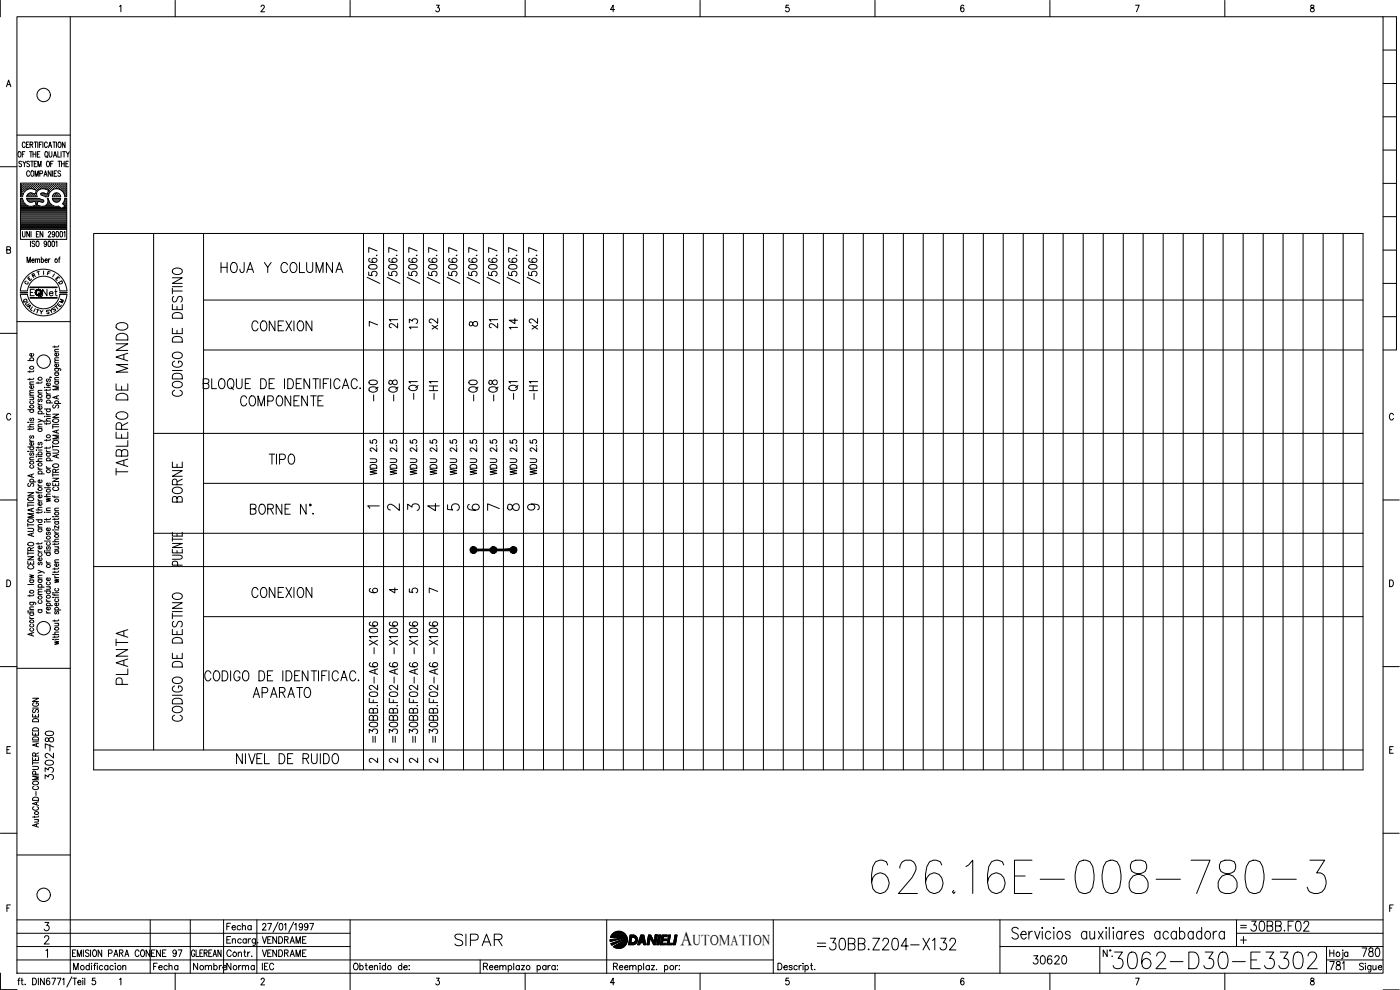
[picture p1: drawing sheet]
<svg xmlns="http://www.w3.org/2000/svg" width="420mm" height="297mm" viewBox="0 0 420 297" stroke-linecap="round" stroke-linejoin="round" font-family="sans-serif">
<defs><g id="words">
<text font-size="15" x="260.3" y="269.2">626.16E-008-780-3</text>
<text font-size="8.8" x="332.7" y="291.7">3062-D30-E3302</text>
<g font-size="7.1">
<text x="39.2" y="143.6" transform="rotate(-90 39.2 143.6)">TABLERO DE MANDO</text>
<text x="39.2" y="206.7" transform="rotate(-90 39.2 206.7)">PLANTA</text>
<text x="135.5" y="285">SIPAR</text>
<text x="244.1" y="286.1">=30BB.Z204-X132</text>
</g>
<g font-size="6.6">
<text x="74.4" y="100.5">CONEXION</text>
<text x="55.7" y="120.3" transform="rotate(-90 55.7 120.3)">CODIGO DE DESTINO</text>
<text x="70.9" y="123.1">COMPONENTE</text>
<text x="55.7" y="152" transform="rotate(-90 55.7 152)">BORNE</text>
<text x="74.4" y="180.6">CONEXION</text>
<text x="74.8" y="210.6">APARATO</text>
<text x="55.7" y="217.7" transform="rotate(-90 55.7 217.7)">CODIGO DE DESTINO</text>
</g>
<g font-size="6.2">
<text x="65.3" y="82.9">HOJA Y COLUMNA</text>
<text x="114.3" y="121.4" transform="rotate(-90 114.3 121.4)">-Q0</text>
<text x="120.3" y="121.4" transform="rotate(-90 120.3 121.4)">-Q8</text>
<text x="126.3" y="121" transform="rotate(-90 126.3 121)">-Q1</text>
<text x="144.3" y="121.4" transform="rotate(-90 144.3 121.4)">-Q0</text>
<text x="150.3" y="121.4" transform="rotate(-90 150.3 121.4)">-Q8</text>
<text x="156.3" y="121" transform="rotate(-90 156.3 121)">-Q1</text>
<text x="79.4" y="140.4">TIPO</text>
<text x="374.3" y="280.5">30BB.F02</text>
</g>
<text font-size="5.9" x="204.3" y="283.5">A</text>
<g font-size="5.7">
<text x="115.7" y="99.5">21</text>
<text x="126.3" y="99.8" transform="rotate(-90 126.3 99.8)">13</text>
<text x="132.3" y="99.8" transform="rotate(-90 132.3 99.8)">x2</text>
<text x="145.7" y="99.5">21</text>
<text x="156.3" y="99.8" transform="rotate(-90 156.3 99.8)">14</text>
<text x="162.3" y="99.8" transform="rotate(-90 162.3 99.8)">x2</text>
<text x="132.3" y="121" transform="rotate(-90 132.3 121)">-H1</text>
<text x="162.3" y="121" transform="rotate(-90 162.3 121)">-H1</text>
<text x="16.9" y="225.8" transform="rotate(-90 16.9 225.8)">780</text>
<text x="114.3" y="224" transform="rotate(-90 114.3 224)">=30BB.F02-A6 -X106</text>
<text x="120.3" y="224" transform="rotate(-90 120.3 224)">=30BB.F02-A6 -X106</text>
<text x="126.3" y="224" transform="rotate(-90 126.3 224)">=30BB.F02-A6 -X106</text>
<text x="132.3" y="224" transform="rotate(-90 132.3 224)">=30BB.F02-A6 -X106</text>
<text x="16.9" y="234.9" transform="rotate(-90 16.9 234.9)">3302-</text>
<text x="308.7" y="290.3">30620</text>
<text x="397.9" y="292.1">781</text>
<text x="407.5" y="288.2">780</text>
</g>
<g font-size="5.3">
<text x="115" y="154.5">2</text>
<text x="121" y="154.5">3</text>
<text x="127" y="154.5">4</text>
<text x="133" y="154.5">5</text>
<text x="145" y="154.5">7</text>
<text x="151" y="154.5">8</text>
</g>
<g font-size="4.9">
<text x="11.6" y="90">Net</text>
<text x="149.9" y="143.6" transform="rotate(-90 149.9 143.6)">WDU 2.5</text>
<text x="139" y="154.2">6</text>
<text x="157" y="154.2">9</text>
<text x="115.7" y="179.2">4</text>
<text x="66.7" y="280.1">Fecha</text>
<text x="44.8" y="292.1">Fecha</text>
<text x="56.8" y="292.1">Nombre</text>
<text x="66.7" y="292.1">Norma</text>
<text x="77.6" y="292.1">IEC</text>
</g>
<g font-size="4.4">
<text x="109.7" y="99.1">7</text>
<text x="139.7" y="99.1">8</text>
<text x="109.7" y="179.2">6</text>
<text x="121.7" y="179.2">5</text>
<text x="127.7" y="179.2">7</text>
<text x="109.7" y="230">2</text>
<text x="115.7" y="230">2</text>
<text x="121.7" y="230">2</text>
<text x="127.7" y="230">2</text>
<text x="207.9" y="283.5">UTOMATION</text>
</g>
<g font-size="4">
<text x="7.1" y="85.4">E</text>
<text x="8.5" y="84.3">R</text>
<text x="15.5" y="85.4">E</text>
<text x="16.2" y="86.4">D</text>
<text x="6.3" y="92.8">U</text>
<text x="7.1" y="93.8">A</text>
<text x="13.4" y="94.9">Y</text>
<text x="14.5" y="94.5">S</text>
<text x="15.2" y="93.8">T</text>
<text x="16.6" y="92.1">M</text>
</g>
<g font-size="3.5">
<text x="6.3" y="86.4">C</text>
<text x="109" y="153.8">1</text>
<text x="371.1" y="279.8">=</text>
</g>
</g></defs>
<!-- layer: DCA_A3E2|CART -->
<g fill="none" stroke="#000" stroke-width=".3">
<path d="M.1 .1v4.9M5.1 5h410v287h-410zM21.1 5v287M35.9 1.9l.4-.3v1.9M52.6 .1v4.9M78.4 2l.1-.4a.54 .54 0 0 1 .8 .2 .54 .54 0 0 1-.2 .8l-.8 .9h1.1M105.1 .1v4.9M130.9 1.6h.9l-.4 .7a.6 .6 0 0 1 .4 1 .6 .6 0 0 1-1-.1M157.6 .1v4.9M184.4 2.9h-1.2l.8-1.3v1.9M210.1 .1v4.9M236.7 1.6h-.8l-.1 .8a.62 .62 0 0 1 1 0 .62 .62 0 0 1-.1 .9 .62 .62 0 0 1-.9-.1"/>
<path d="M262.6 .1v4.9M289.3 1.8l-.5-.2a1.12 1.12 0 0 0 .1 1.9 .59 .59 0 0 0 .4-.8 .59 .59 0 0 0-.9-.1l-.1 .3M315.1 .1v4.9M340.8 1.6h1.1l-.8 1.9M367.6 .1v4.9M393.4 1.6v.6a.82 .82 0 0 1 .9 .4 .82 .82 0 0 1 0 .9 .65 .65 0 0 1-1.1-.5 .65 .65 0 0 1 .9-.7l.2-.3v-.4zM415.1 5h4v100h-4M415.1 15h4M1.9 26l.7-2 .7 2M2.2 25.4h.8M415.1 35h4M415.1 25h4"/>
<path d="M.1 50h5M5.1 40.5h16M5.6 45.6l.1-.1a.86 .86 0 0 1 .6 .8 .86 .86 0 0 1-.6 .8 1.14 1.14 0 0 1-.1-1.5zM6.3 56.8h.1M6.3 56.2h.1M6.3 55.6h.1M6.3 57.5h.1M6.3 58.1h.1M6.3 58.7h.1M6.3 59.7h.4M6.4 57.2h.2M6.4 56.5h.2"/>
<path d="M6.4 55.9h.2M6.4 55.3h.2M6.4 57.8h.2M6.4 58.4h.2M6.5 48.6a.41 .41 0 0 0-.6-.2 .41 .41 0 0 0-.1 .6l.5 .2a.43 .43 0 0 1 .1 .7 .43 .43 0 0 1-.7-.1M6.5 55.2v.2M6.5 55.8v.2M6.5 56.5v.1M6.5 57.1v.2M6.5 57.7v.2M6.5 58.4v.1M6.7 46.3h.5"/>
<path d="M6.7 59h-.6v-4.1h13.9v4.1h-.6M6.8 56.8h.1M6.8 56.2h.1M6.8 55.6h.1M6.8 57.5h.1M6.8 58.1h.1M6.9 48.4l.4 .7 .5-.7M6.9 55.5v.2M6.9 56.2v.1M6.9 56.8v.1M6.9 57.4v.2M6.9 58.1v.1"/>
<path d="M7.1 57.2h.1M7.1 56.5h.1M7.1 55.9h.1M7.1 55.3h.1M7.2 55.2v.2M7.2 55.8v.2M7.2 56.5v.1M7.2 57.1v.2M7.3 49.1v.9M7.4 56.8h.1M7.4 56.2l.1 .1M7.4 55.6h.1"/>
<path d="M7.5 45.5h-.8v1.6M7.5 55.5v.2M7.5 56.8v.1M7.5 43l-.2-.4a.86 .86 0 0 0-.6 .8 .86 .86 0 0 0 .6 .9l.2-.5M7.7 56.5h.2M7.7 55.9h.2M7.7 55.3h.2M7.8 55.2v.2M7.8 55.8v.2M7.8 56.5v.1M7.9 43.4h.5M8 56.8h.1"/>
<path d="M8 56.2h.2M8 55.6h.2M8.1 59.8l.7 .8M8.1 55.5v.2M8.1 56.2v.1M8.1 56.8h.1M8.1 59.7h3.7M8.2 58.7h.1M8.3 56.8l1.2-.2 1.4 .5-.4 1.1-1.1-.3-.6 .1M8.3 56.8l-1 .8-.5 1.4M8.3 56.5h.2M8.3 55.9h.2"/>
<path d="M8.3 55.3h.2M8.3 58.4h.2M8.4 58.3l-.4 .7h3.1M8.4 55.2v.2M8.4 55.8v.2M8.4 56.5v.1M8.4 58.4v.1M8.7 42.6h-.8v1.7h.8M8.7 56.2l.1 .1M8.7 55.6h.1M8.7 58.7h.1M8.7 58.1l.1 .1"/>
<path d="M8.8 55.5v.2M8.8 58.7v.1M8.8 58l-.4 .3M8.8 48.6a.42 .42 0 0 0-.6-.2 .42 .42 0 0 0-.1 .6l.5 .2a.43 .43 0 0 1 .1 .7 .43 .43 0 0 1-.7-.1M8.8 45.5h.9M8.9 51.6a.47 .47 0 0 0-.6-.3 .47 .47 0 0 0-.3 .6v.4a.47 .47 0 0 0 .3 .6 .47 .47 0 0 0 .6-.4M9 56.5h.1M9 55.9h.1M9 55.3h.1M9 58.4h.1M9 43.4l.7-.1 .1-.6-.8-.1v1.7M9.1 55.2v.2"/>
<path d="M9.1 55.8v.2M9.1 56.5h.1M9.1 58.4v.1M9.2 48.4h.8M9.3 45.5v1.6M9.3 56.2h.1M9.3 55.6h.1M9.3 58.1h.1M9.3 58.7h.1M9.4 51.5l.2-.2a.86 .86 0 0 1 .6 .8 .86 .86 0 0 1-.6 .8l-.4-.6zM9.4 55.5v.2M9.4 56.2v.1"/>
<path d="M9.4 58.1v.1M9.4 58.7v.1M9.4 43.4l.5 .9M9.6 48.4v1.6M9.6 56.5h.2M9.6 55.9h.2M9.6 55.3h.2M9.6 58.4h.2M9.7 55.2v.2M9.7 55.8v.2M9.7 56.5v.1M9.7 58.4v.1"/>
<path d="M9.9 46.3h.9M9.9 45.5v1.6M9.9 56.2l.1 .1M9.9 55.6h.2M9.9 58.7h.2M10 58.2h.1M10 55.5v.2M10 58.7v.1M10.2 56.5h.2M10.2 55.9h.2M10.2 55.3h.2M10.2 58.4h.2"/>
<path d="M10.3 42.6h.8M10.3 49.1h.5M10.3 55.2v.2M10.3 55.8v.2M10.3 56.5v.1M10.3 58.4v.1M10.5 52.9v-1.6l.5 1.6 .5-1.6v1.6M10.6 56.8h.1M10.6 56.2h.1M10.6 55.6h.1M10.6 58.7h.1M10.7 42.6v1.7"/>
<path d="M10.7 55.5v.2M10.7 56.2v.1M10.7 56.8v.1M10.7 58.7v.1M10.7 58.1h.1M10.8 45.5v1.6M10.9 56.5h.1M10.9 55.9h.1M10.9 55.3h.1M11 55.2v.2M11 55.8v.2M11 56.5v.1"/>
<path d="M11 57.2h.1M11 48.4h-.7v1.6h.7M11.2 56.2l.1 .1M11.2 46.3h.5M11.2 56.8h.1M11.2 55.6h.1M11.3 55.5v.2M11.3 56.8v.1M11.3 42.6v1.7M11.4 50v-1.6l.5 1.6 .4-1.6v1.6M11.5 56.5h.2M11.5 55.9h.2"/>
<path d="M11.5 55.3h.2M11.6 55.2v.2M11.6 55.8v.2M11.6 56.5v.1M11.7 57a1.46 1.46 0 0 0-.5 2M11.7 59.5h-3.7l.1 .3M11.7 59.5l.3 .1M11.8 43.4h.5M11.9 56.2h.1M11.9 55.6h.1M11.9 56.8l-.3 .2M11.9 52.1l.8-.1v-.7h-.8v1.6"/>
<path d="M11.9 59.7l1 .3M11.9 55.5v.2M11.9 56.2v.1M12 45.5h-.8v1.6h.8M12.1 56.5h.2M12.1 55.9h.2M12.1 55.3h.2M12.2 55.2v.2M12.2 55.8v.2M12.2 56.5v.1M12.3 58l.1 .4M12.3 58.5l1.4 .5h.7"/>
<path d="M12.4 58h-.1M12.5 56.2l.1 .1M12.5 55.6h.1M12.5 58.1h.1M12.6 42.6h-.8v1.7M12.6 55.5v.2M12.6 58.1v.1M12.8 56.5h.2M12.8 55.9h.2M12.8 55.3h.2M12.8 58.4h.2M12.9 42.6v1.7"/>
<path d="M12.9 55.2v.2M12.9 55.8v.2M12.9 56.5h.1M12.9 58.4v.1M12.9 60l.2 .2-.1 .5-1.6-.3-.3 1.1 .8 .3M13.1 56.2h.2M13.1 55.6h.2M13.1 58.1h.2M13.2 52.9l.5-1.6 .4 1.6M13.2 55.5v.2M13.2 56.2v.1M13.2 58.1v.1"/>
<path d="M13.2 57.9l-.8 .1M13.4 52.4h.6M13.4 56.5h.2M13.4 55.9h.2M13.4 55.3h.2M13.4 58.4h.2M13.5 55.2v.2M13.5 55.8v.2M13.5 56.5v.1M13.5 58.4v.1M13.6 56.8l1 .3-.4 1.1-1-.3M13.6 56.7l-.7-.1-1 .2"/>
<path d="M13.7 45.6l.1-.1a.86 .86 0 0 1 .6 .8 .86 .86 0 0 1-.6 .8 1.2 1.2 0 0 1-.1-1.5zM13.8 56.2v.1M13.8 55.6h.1M13.8 58.7h.1M13.8 55.5v.2M13.8 58.7v.1M14 46.8l.4 .5M14.1 56.5h.1M14.1 55.9h.1M14.1 55.3h.1M14.1 58.4h.1M14.1 48.5l.2-.1a.86 .86 0 0 1 .6 .8 .86 .86 0 0 1-.6 .8 1.2 1.2 0 0 1-.2-1.5z"/>
<path d="M14.1 55.2v.2M14.1 55.8v.2M14.1 56.5v.1M14.1 58.4v.1M14.2 59.6a1.59 1.59 0 0 1-1.3 2.3M14.2 43a.47 .47 0 0 0-.6-.4 .47 .47 0 0 0-.3 .7v.3a.46 .46 0 0 0 .4 .7 .46 .46 0 0 0 .5-.5M14.2 59.5h.2M14.4 58.7h.1M14.4 56.8h.1M14.4 56.2h.1M14.4 55.6h.1M14.4 58.1h.1"/>
<path d="M14.5 55.5v.2M14.5 56.2v.1M14.5 56.8v.1M14.5 58.1v.1M14.5 59.5l.2 .8M14.5 57.5h.1M14.6 44.3l.4-1.7 .5 1.7M14.7 58.3l-.2 .7M14.7 57.2h.2M14.7 56.5h.2M14.7 55.9h.2M14.7 55.3h.2"/>
<path d="M14.7 57.8h.1M14.7 45.5v1.2l.4 .4 .5-.4v-1.2M14.7 43.7h.6M14.8 55.2v.2M14.8 55.8v.2M14.8 56.5v.1M14.8 57.1v.2M14.8 57.7v.1M15 56.8h.2M15 56.2h.2M15 55.6h.2M15.1 55.5v.2"/>
<path d="M15.1 56.2v.1M15.1 56.8v.1M15.2 49.1h.5M15.3 51.3v1.6l-.8-1.6v1.6M15.3 56.5h.2M15.3 55.9h.2M15.3 55.3h.2M15.4 55.2v.2M15.4 55.8v.2M15.4 56.5v.1M15.7 56.2v.1M15.7 55.6h.1"/>
<path d="M15.7 59.5h2.5l-.1 .3M15.7 59.5l.1 .3M15.7 55.5v.2M15.7 56.8h.1M15.8 51.3v1.6M15.8 59.8l.3 .5M15.8 59.7h2.3M15.9 42.6h.8M16 56.5h.1M16 55.9h.1M16 55.3h.1M16 56.8l1-.2 .9 .2"/>
<path d="M16 48.4h-.8v1.6M16 56.8l-.8 .6-.5 .9M16 47.1l.5-1.6 .5 1.6M16 55.2v.2M16 55.8v.2M16 56.5v.1M16.1 58.3l-.4 .7M16.1 58.4l-.1 .1M16.2 46.6h.6M16.3 42.6v1.7M16.3 52h.4M16.3 56.2h.1"/>
<path d="M16.3 55.6h.1M16.3 58.7h.1M16.4 55.5v.2M16.4 56.2v.1M16.4 58.2h.1M16.4 58.7v.1M16.4 58.1h.1M16.5 58h.9M16.5 58l-.4 .3M16.6 56.5h.2M16.6 55.9h.2M16.6 55.3h.2"/>
<path d="M16.6 58.4h.2M16.7 55.2v.2M16.7 55.8v.2M16.7 56.5h.1M16.7 58.4v.1M16.9 56.2l.1 .1M16.9 42.6v1.7M16.9 55.6h.2M16.9 58.1h.2M16.9 58.7h.2M17 51.3h-.7v1.6h.7M17 55.5v.2"/>
<path d="M17 58.1v.1M17 58.7v.1M17.2 56.5h.2M17.2 55.9h.2M17.2 55.3h.2M17.2 58.4h.2M17.3 55.2v.2M17.3 55.8v.2M17.3 56.5v.1M17.3 58.4v.1M17.4 45.5v1.6h.6M17.4 48.4h.8"/>
<path d="M17.4 58l.5 .3M17.6 56.2h.1M17.6 55.6h.1M17.6 58.7h.1M17.7 42.7v-.1a.86 .86 0 0 1 .7 .8 .86 .86 0 0 1-.7 .9 1.14 1.14 0 0 1 0-1.6zM17.7 55.5v.2M17.7 56.2v.1M17.7 58.7v.1M17.8 48.4v1.6M17.9 58.3l.3 .7h-2.5M17.9 56.5h.1M17.9 55.9h.1"/>
<path d="M17.9 55.3h.1M17.9 56.8l1 .8 .6 1.4M17.9 55.2v.2M17.9 55.8v.2M17.9 56.5v.1M18.1 59.8l-.7 .8M18.2 51.5l-.3-.2-.5 .2 .1 .4 .6 .3 .1 .4-.3 .3-.5-.3M18.2 56.2l.1 .1M18.2 56.8h.1M18.2 55.6h.1M18.3 55.5v.2M18.3 56.8v.1"/>
<path d="M18.3 45.5v1.6M18.5 49.1h.8M18.5 48.4v1.6M18.5 56.5h.2M18.5 55.9h.2M18.5 55.3h.2M18.6 57.1l.1 .1M18.6 55.2v.2M18.6 55.8v.2M18.6 56.5v.1M18.8 45.5h.8M18.8 56.8h.2"/>
<path d="M18.8 56.2h.2M18.8 55.6h.2M18.9 57.4l.1 .1M18.9 55.5v.2M18.9 56.2v.1M18.9 56.8v.1M19.1 57.2h.2M19.1 56.5h.2M19.1 55.9h.2M19.1 55.3h.2M19.1 57.8h.2M19.2 45.5v1.6"/>
<path d="M19.2 55.2v.2M19.2 55.8v.2M19.2 56.5v.1M19.2 57.1v.2M19.2 57.7v.2M19.3 48.4v1.6M19.5 56.8h.1M19.5 56.2l.1 .1M19.5 55.6h.1M19.5 57.5h.1M19.5 58.1h.1M19.5 42.6v1.7l-.8-1.7v1.7"/>
<path d="M19.5 58.7h.1M19.5 59.7h.4M19.6 55.5v.2M19.6 56.8v.1M19.6 57.4v.2M19.6 58.1v.1M19.6 58.7v.1M19.8 49.1h.4M19.8 57.2h.1M19.8 56.5h.1M19.8 55.9h.1M19.8 55.3h.1"/>
<path d="M19.8 57.8h.1M19.8 58.4h.1M19.9 45.5l.5 .8 .4-.8M19.9 55.2v.2M19.9 55.8v.2M19.9 56.5v.1M19.9 57.1v.2M19.9 57.7v.2M19.9 58.4v.1M20.4 46.3v.8M20.5 48.4h-.7v1.6h.7M415.1 55h4"/>
<path d="M415.1 45h4M2 75l1-.1 .1-.7-1.1-.2v2l1.1-.2 .1-.5-.4-.3M6.1 68.8v3h13.9v-3M6.3 64.5h13.6M6.3 64.2h13.6M6.3 63.8h13.6M6.3 63.5h13.6M6.3 63.2h13.6M6.3 62.9h13.6M6.3 62.6h12M6.3 62.3h11.6M6.3 61.9h2.2"/>
<path d="M6.3 61.6h1.6M6.3 61.3h1.2M6.3 61h.9M6.3 60.6h.7M6.3 60.4h.6M6.3 60h.4M6.3 64.8h13.6M6.3 65.1h13.6M6.3 65.4h13.6M6.3 65.7h13.6M6.3 66.1h13.6M6.3 66.4h13.6"/>
<path d="M6.3 66.7h13.6M6.3 67h13.6M6.3 67.3h13.6M6.3 67.6h13.6M6.3 68h13.6M6.3 68.3h13.6M6.3 68.6h13.6M6.7 69.5l.1 1.4 .3 .2 .4-.2v-1.4M7 60.3l.5 .8 .8 .6M7 60.3l-.3-.8h-.6v9.3h13.9v-9.3h-.5l-.2 .8M8.1 78.8v-1.7l.5 1.7 .5-1.7v1.7M8.3 60h4.4"/>
<path d="M8.6 60.4h1.6M8.8 60.6l.6 .1 1.1-.3 .3 1.1-1.3 .4-1.2-.2M8.8 69.5v1.6l-.8-1.6v1.6M9.1 72.3v1.7M9.3 69.5v1.6M9.6 78.1h.7l-.1-.3a.47 .47 0 0 0-.7 .1 .47 .47 0 0 0 .1 .7l.3 .2 .4-.2M9.9 61.9h2.1M10.5 72.6l-.3-.3-.6 .3 .1 .4 .8 .5-.3 .5-.6-.3M10.6 78l.3-.3 .3 .1 .1 1M10.6 77.7v1.1M10.7 60.4h.6M10.8 60.6h.5"/>
<path d="M10.8 61h.4M10.8 61.6h.3M10.9 61.3h.2M10.9 70.3h.5M11 72.4l.1-.1a.86 .86 0 0 1 .6 .9 .86 .86 0 0 1-.6 .8 1.14 1.14 0 0 1-.1-1.6zM11.3 78l.3-.3 .3 .1v1M11.7 69.5h-.8v1.6h.8M11.8 60.4h1.3M11.9 61.8l1 .1M12.4 77.9l.1-.1a.48 .48 0 0 1 .6 .4 .48 .48 0 0 1-.6 .5l-.1-.1M12.4 77.1v1.7M12.9 69.5v1.6l-.9-1.6v1.6"/>
<path d="M13.4 61.9h2.8M13.5 78.1h.7l-.1-.3a.47 .47 0 0 0-.6 .1 .47 .47 0 0 0 0 .7l.3 .2 .4-.2M13.9 61.6h1.6M14 72.9l-.2 .4a.42 .42 0 0 1-.6-.5 .42 .42 0 0 1 .7-.2v1.1l-.3 .3-.3-.3M14.2 61.3h1M14.4 61h.5M14.5 60.6h.2M14.5 60.4h.1M14.5 69.8l.2-.3 .5 .3-.8 1.3h.9M14.6 72.4l.1-.1a.96 .96 0 0 1 0 1.7l-.3-.3zM14.6 77.7v1.1M14.7 60.3l.5 .8 .8 .6"/>
<path d="M15 77.7l-.4 .4M15.7 72.4l.2-.1a.96 .96 0 0 1 0 1.7l-.3-.3zM16 60h1.9M16 61.7l1.5 .1M16.1 60.3l.4 .3M16.3 60.4h1.4M16.4 70l-.2 .4a.45 .45 0 0 1-.6-.4 .45 .45 0 0 1 .6-.5l.1 1.3-.3 .3-.3-.2M16.5 60.6h.9M16.8 72.6l.3-.3v1.7M17 69.5h.1a.92 .92 0 0 1 .6 .8 .92 .92 0 0 1-.6 .8l-.3-.3zM17.6 77.7h.4M18 77.1l-.3 .4v1.3"/>
<path d="M18.2 69.5h.1a.96 .96 0 0 1 0 1.6l-.3-.3zM18.5 62.6h1.4M19 61h.9M19 62.3h.9M19 61.3h.9M19.2 69.8l.3-.3v1.6M19.2 60.6h.7M19.3 60.3l-.6 .8 .8 .8-1.1 .6-.9-.6M19.3 60.4h.6M19.4 61.6h.5M19.5 60h.4M19.6 61.9h.3"/>
<path d="M415.1 75h4M415.1 65h4M5.1 96.5h16M6.1 87.7h2.1v.2h-2.1zM6.1 87.2a7 7 0 0 1 7-6.4 7 7 0 0 1 7 6.4M6.1 88.3a7 7 0 0 0 7 6.5 7 7 0 0 0 7-6.5M6.2 87.8h1.9M8.2 87.2a4.9 4.9 0 0 1 4.9-4.3 4.9 4.9 0 0 1 4.9 4.3M8.2 88.3a4.9 4.9 0 0 0 4.9 4.4 4.9 4.9 0 0 0 4.9-4.4M9 86.1h8.1v.2h-8.1M9 89.3h8.1v.1h-8.1zM9.1 87.7h.7"/>
<path d="M9.1 86.2h8M9.1 89.4h8M10.3 86.8h-1.2v1.9M11 92.8l.7 .2M13.1 81.3v1.1M415.1 95h4M415.1 85h4M.1 100h5M8.3 108.2h1.8M8.9 111.3v.4M8.9 113.5v.5M8.9 119.2h1.2"/>
<path d="M8.9 118.6h1.2M8.9 115.3h1.2M9.2 108.2l-.2-.1a.52 .52 0 0 1 .6-.8 .52 .52 0 0 1 .3 .9M9.8 119.2l.3 .3-.1 .3-1.1 .1M9.9 115.7l.1 .2a.52 .52 0 0 1-.5 .7 .52 .52 0 0 1-.4-.8l.3-.1v.9M9.9 106.1a.49 .49 0 0 1 0 .6 .49 .49 0 0 1-.7 .1 .49 .49 0 0 1-.1-.7h.3v.8M10.1 117.8l-1.1 .1-.1 .4 .4 .3M10.1 117.1l-1.1 .1-.1 .3 .4 .3M10.1 114.6h-1.1l-.1 .4 .4 .3M10.1 113.5l-.3 .3h-1.5M10.1 111.2l-.1 .3h-1.7M11.4 114.6v.5"/>
<path d="M11.4 117.9h1.2M11.7 119.7l-.3 .3 .1 .5h.4l.2-.7 .3-.1 .2 .3-.2 .5M12.6 117.1l-1.1 .1-.1 .3 .4 .4M12.6 114.5l-.3 .4h-1.5M13.3 116.2h.2zM13.9 117.6l.1 .4 .4 .2M13.9 116.8v.5M13.9 118.7h1.2M13.9 118.2h1.2M13.9 116.2h1.2M14.2 118.7a.49 .49 0 0 0 0 .7 .49 .49 0 0 0 .7 0 .49 .49 0 0 0 0-.7M14.2 113.7l-.3 .3 .1 .4h.4l.2-.6 .3-.1 .2 .3-.2 .5"/>
<path d="M14.9 114.9l.1 .1a.53 .53 0 0 1-.5 .8 .53 .53 0 0 1-.4-.8l.3-.1v.9M15 113.1v.2v-.2l.5 .2M15.1 116.7l-.1 .3-1.7 .1M16.4 110.6h1.7l.1 .6M16.4 103.8v.5M16.4 114.5h1.2M16.4 114h1.2M16.4 111.9h1.2M16.4 108.9h1.2M16.4 105.6h1.2M16.7 114.5a.55 .55 0 0 0 .2 .9 .55 .55 0 0 0 .7-.6l-.2-.3M16.7 111.9l-.2 .1a.52 .52 0 0 0 .6 .7 .52 .52 0 0 0 .3-.8"/>
<path d="M16.7 110.6l-.2 .1a.51 .51 0 0 0 .6 .7 .51 .51 0 0 0 .3-.8M17 118.9v.7M17.4 109.3a.49 .49 0 0 1-.1 .7 .49 .49 0 0 1-.6 0 .49 .49 0 0 1-.1-.7h.3v.8M17.4 106l.1 .1a.51 .51 0 0 1-.5 .7 .51 .51 0 0 1-.4-.7l.3-.1v.8M17.6 118.7l-1.8 .5 1.8 .5M17.6 115.9h-1.8l1.8 .5-1.8 .6h1.8M17.6 113.3h-1.1l-.1 .4 .4 .3M17.6 108.1l-1.1 .1-.1 .3 .4 .4M17.6 107.3l-1.1 .1-.1 .4 .4 .3M17.6 104.8l-1.1 .1-.1 .3 .4 .4M17.6 103.7l-.3 .4h-1.5M3.2 124.5a.63 .63 0 0 0-.7-.5 .63 .63 0 0 0-.5 .8v.5a.63 .63 0 0 0 .5 .7 .63 .63 0 0 0 .7-.5"/>
<path d="M8.3 135.4h.2zM8.3 126.7h.2zM8.3 128.1h1.8M8.3 134.1h1.8M8.3 122.9h1.8M8.9 131.9l.1 .3 .4 .2M8.9 128.6v.4M8.9 138h1.2M8.9 135.4h1.2M8.9 132.4h1.2M8.9 126.7h1.2M9.2 139.6l-.2 .2a.51 .51 0 0 0 .6 .7 .51 .51 0 0 0 .3-.9"/>
<path d="M9.2 135.9l-.3 .3 .1 .4h.4l.2-.6 .3-.1 .2 .3-.2 .4M9.2 134.1l-.2 .1a.52 .52 0 0 0 .6 .8 .52 .52 0 0 0 .3-.9M9.2 130.8l-.3 .2 .3 .5 .4-.7h.4l.1 .4-.2 .3M9.2 125.5l-.3 .3 .1 .3h.4l.2-.6h.3l.2 .3-.2 .4M9.2 122.9l-.2 .1a.52 .52 0 0 0 .6 .8 .52 .52 0 0 0 .3-.9M9.2 120.3l-.2 .2a.53 .53 0 0 0 .5 .7 .53 .53 0 0 0 .5-.7l-.1-.2M9.9 132.8l.1 .2a.52 .52 0 0 1-.5 .6 .52 .52 0 0 1-.4-.7l.3-.1v.8M10.1 137.2l-1.1 .1-.1 .3 .4 .4M10.1 128.5l-.1 .3h-1.7M10.1 127.3l-1.1 .1-.1 .3 .4 .4M10.8 137h.2zM10.8 135h.2z"/>
<path d="M10.8 138.5h1.8M10.8 136.5h1.8M11.4 125.8l1.2 .4-1.2 .4M11.4 120.9l.1 .4 .4 .2M11.4 134v.5M11.4 137h1.2M11.4 135h1.2M11.4 128.6h1.2M11.4 128.1h1.2M11.4 124.1h1.9M11.4 121.5h1.2M11.7 136.5a.49 .49 0 0 1 0-.7 .49 .49 0 0 1 .7 0 .49 .49 0 0 1 0 .7"/>
<path d="M11.7 132.7l-.3 .3 .1 .4h.4l.2-.6 .3-.1 .2 .3-.2 .5M11.7 128.6a.51 .51 0 0 0 0 .7 .51 .51 0 0 0 .7 0 .51 .51 0 0 0 0-.7M11.7 124.1l-.2-.1a.52 .52 0 0 1 .6-.7 .52 .52 0 0 1 .3 .8M12.4 121.9a.5 .5 0 0 1 0 .7 .5 .5 0 0 1-.7 0 .5 .5 0 0 1 .1-.7h.1v.9M12.6 137.7h-1.1l-.1 .4 .4 .4M12.6 133.9l-.3 .4h-1.5M12.6 127.3l-1.1 .1-.1 .3 .4 .4M12.6 126.2l.6 .2 .1 .3M13.3 125h.2zM13.3 126.4h1.8M13.3 122.7h1.8M13.9 139.9l.1 .4 .4 .2"/>
<path d="M13.9 135l.1 .4 .4 .2M13.9 123.9l.1 .4 .4 .1M13.9 126.9v.5M13.9 131.9v.4M13.9 134.2v.4M13.9 138.2h1.8M13.9 136h1.2M13.9 135.6h1.2M13.9 125h1.2M13.9 124.4h1.2M13.9 120.9h1.8M14.2 138.2l-.2-.1a.52 .52 0 0 1 .6-.7 .52 .52 0 0 1 .3 .8"/>
<path d="M14.2 136a.49 .49 0 0 0 0 .8 .49 .49 0 0 0 .7 0 .49 .49 0 0 0 0-.8M14.2 122.7l-.2 .1a.52 .52 0 0 0 .6 .8 .52 .52 0 0 0 .3-.9M14.2 120.9l-.2-.1a.52 .52 0 0 1 .6-.8 .52 .52 0 0 1 .3 .9M15.1 134.1l-.1 .3h-1.7M15.1 131.8l-.1 .3h-1.7M15.1 126.8l-.3 .4h-1.5M15.1 125.6l-1.1 .1-.1 .3 .4 .4M15.8 135h1.3l.5 .4-.1 .3-.4 .3h-1.3M15.8 124.3h1.8l-1.8 1h1.8M15.8 128h1.8M15.8 127.6v1M15.8 133.5v.9"/>
<path d="M15.8 134h1.8M15.8 127.3h1.8M15.9 139.4a.88 .88 0 0 1 1-.3 .88 .88 0 0 1 .6 .9 .88 .88 0 0 1-1 .3 .88 .88 0 0 1-.6-.9zM15.9 132.4a.88 .88 0 0 1 1-.4 .88 .88 0 0 1 .6 .9 .88 .88 0 0 1-1 .4 .88 .88 0 0 1-.6-.9zM15.9 125.9a.88 .88 0 0 1 1-.3 .88 .88 0 0 1 .6 .9 .88 .88 0 0 1-1 .3 .88 .88 0 0 1-.6-.9zM16.1 121.5l-.3 .3 .3 .7 .4-.2 .3-.7h.7l.1 .5-.2 .4M16.4 121.1h1.8M16.7 121.1a.55 .55 0 0 1 .2-1 .55 .55 0 0 1 .7 .7l-.2 .3M17 129.1v.8M17 136.6v.6M17.6 136.3l-1.8 .6 1.8 .5M17.6 130.6h-1.8l1.8 .5-1.8 .6h1.8"/>
<path d="M17.6 129l-1.8 .5 1.8 .5M418.2 124.5a.63 .63 0 0 0-.8-.5 .63 .63 0 0 0-.4 .8v.5a.63 .63 0 0 0 .4 .7 .63 .63 0 0 0 .8-.5M.1 150h5M8.3 158.5l1.6 .1 .2 .3-.2 .5-1.6 .1M8.3 147.8h1.8l-1.8 1h1.8M8.3 151.1v.9M8.3 157v1M8.3 157.5h1.8M8.3 151.6h1.8M8.3 150.8h1.8M8.4 155.9a.88 .88 0 0 1 1-.3 .88 .88 0 0 1 .6 .8 .88 .88 0 0 1-1 .4 .88 .88 0 0 1-.6-.9zM8.4 149.5a.88 .88 0 0 1 1-.4 .88 .88 0 0 1 .6 .9 .88 .88 0 0 1-1 .4 .88 .88 0 0 1-.6-.9z"/>
<path d="M8.6 145l-.3 .4 .3 .6 .4-.2 .3-.5a.48 .48 0 0 1 .7-.2 .48 .48 0 0 1 0 .7l-.1 .2M8.9 144.6h1.9M9.2 144.6l-.2-.1a.52 .52 0 0 1 .6-.8 .52 .52 0 0 1 .3 .9M9.5 142.4v.7M9.5 152.7v.7M10.1 159.9l-1.8 .5 1.8 .6M10.1 154.1h-1.8l1.8 .6-1.8 .5h1.8M10.1 152.5l-1.8 .5 1.8 .6M10.1 142.2l-1.8 .5 1.8 .6M10.8 147.5l.4 .4h1.4M10.8 155.9h1.8M10.8 153h1.8"/>
<path d="M11.4 149.8l.1 .3 .4 .2M11.4 145.2l.1 .4 .4 .2M11.4 140.2l.1 .4 .4 .2M11.4 147.6v.5M11.4 153.5v.5M11.4 158.7h1.2M11.4 158.2h1.2M11.4 150.3h1.2M11.4 145.8h1.2M11.4 142.2h1.9M11.4 140.8h1.2M11.7 158.7a.51 .51 0 0 0 0 .7 .51 .51 0 0 0 .7 0 .51 .51 0 0 0 0-.7"/>
<path d="M11.7 155.9a.49 .49 0 0 0 0 .7 .49 .49 0 0 0 .7 0 .49 .49 0 0 0 0-.7M11.7 142.2a.51 .51 0 0 1 0-.8 .51 .51 0 0 1 .7 0 .51 .51 0 0 1 0 .8M12.4 150.8a.51 .51 0 0 1 0 .7 .51 .51 0 0 1-.7 0 .51 .51 0 0 1-.1-.7h.3v.8M12.4 148.5a.5 .5 0 0 1 0 .7 .5 .5 0 0 1-.7 0 .5 .5 0 0 1 .1-.7h.1v.9M12.4 144l.1 .1a.53 .53 0 0 1-.5 .8 .53 .53 0 0 1-.4-.9h.3v.9M12.6 157.4l-1.1 .1-.1 .3 .4 .4M12.6 153.4l-.3 .4h-1.5M12.6 152.2l-1.1 .1-.1 .3 .4 .4M13.3 156.6h.2zM13.3 153.7h.2zM13.3 149h1.8M13.3 146.3h1.8"/>
<path d="M13.9 149.4l1.2 .3-1.2 .3 1.2 .3-1.2 .2M13.9 156.6h1.2M13.9 155.6v.5M13.9 153.7h1.2M13.9 153.2h1.2M13.9 140.5h1.2M14.2 159.7l-.3 .3 .1 .4h.4l.2-.6 .3-.1 .2 .3-.2 .4M14.9 158.4a.5 .5 0 0 1 0 .7 .5 .5 0 0 1-.7 .1 .5 .5 0 0 1-.1-.7l.3-.1v.8M14.9 144.9l.1 .2a.53 .53 0 0 1-.5 .7 .53 .53 0 0 1-.4-.8l.3-.1v.9M15.1 155.5l-.3 .4h-1.5M15.1 152.4l-1.1 .1-.1 .4 .4 .3M15.1 148.2l-1.1 .1-.1 .4 .4 .3"/>
<path d="M15.8 148.8l.4 .3h1.4M15.8 144.9v.8h1.8v-.8M15.8 143.5h1.8l-1.8 1h1.8M15.8 142.5h1.8M15.8 142v.9M15.9 158.9v.2zM15.9 154.9v.2zM16.3 146.2a.53 .53 0 0 0-.5 .6 .53 .53 0 0 0 .7 .4h.4a.53 .53 0 0 0 .7-.4 .53 .53 0 0 0-.4-.6M16.4 159.4l.1 .4 .4 .2M16.4 153.2h1.2M16.4 148.8v.5M16.4 155.6v.4"/>
<path d="M16.4 160h1.2M16.4 159h1.2M16.4 156.5h1.2M16.4 155h1.2M16.7 156.5l-.2 .2a.53 .53 0 0 0 .5 .6 .53 .53 0 0 0 .5-.6l-.1-.2M16.7 141.7l-.1-.8h-.7l-.1 .8h1.8M16.7 145.2v.5M17.6 157.8v.7l-1.2-.7v.7M17.6 155.5l-.1 .3h-1.7M17.6 152.5l-1.1 .1-.1 .3 .4 .3M17.6 140.7l-.9 .5M415.1 150h4.8"/>
<path d="M2 174a1.01 1.01 0 0 1 1.2 1 1.01 1.01 0 0 1-1.2 1zM8.3 168.4v.9h1.8v-.9M8.3 167h1.8l-1.8 1h1.8M8.3 175.4h1.8M8.3 166h1.8M8.3 165.5v1M8.4 163a.88 .88 0 0 1 1-.4 .88 .88 0 0 1 .6 .9 .88 .88 0 0 1-1 .4 .88 .88 0 0 1-.6-.9zM8.8 169.7a.52 .52 0 0 0-.5 .6 .52 .52 0 0 0 .7 .4h.4a.52 .52 0 0 0 .7-.4 .52 .52 0 0 0-.4-.6M8.9 172.5l1.2 .2-1.2 .3 1.2 .3-1.2 .2M8.9 178.5v.4M8.9 174h1.2M9.2 174a.55 .55 0 0 0 .2 .9 .55 .55 0 0 0 .7-.6l-.2-.3"/>
<path d="M9.2 165.2l-.1-.8-.6-.1-.2 .9h1.8M9.2 168.7v.6M9.5 160.1v.7M10.1 178.4l-.3 .4h-1.5M10.1 164.3l-.9 .4M11.4 171.1l1.2 .4-1.2 .4M11.4 165l.1 .4 .4 .2M11.4 178.4h1.2M11.4 176.2h1.9M11.4 173.9h1.2M11.4 173.4h1.2M11.4 165.6h1.2"/>
<path d="M11.4 162.8v.6M11.7 176.2a.49 .49 0 0 1 0-.7 .49 .49 0 0 1 .7 0 .49 .49 0 0 1 0 .7M11.7 173.9a.49 .49 0 0 0 0 .7 .49 .49 0 0 0 .7 0 .49 .49 0 0 0 0-.7M11.7 168.7l-.3 .3 .1 .4h.4l.2-.6 .3-.1 .2 .3-.2 .5M11.7 166.1a.51 .51 0 0 0 0 .7 .51 .51 0 0 0 .7 0 .51 .51 0 0 0 0-.7M12.4 167.4a.5 .5 0 0 1 0 .7 .5 .5 0 0 1-.7 0 .5 .5 0 0 1 .1-.7h.1v.9M12.4 163.8a.51 .51 0 0 1 0 .7 .51 .51 0 0 1-.7 .1 .51 .51 0 0 1-.1-.7l.3-.1v.9M12.6 177.6l-1.1 .1-.1 .3 .4 .4M12.6 176.8l-1.1 .1-.1 .3 .4 .4M12.6 172.6l-1.1 .1-.1 .3 .4 .4M12.6 171.5l.6 .2 .1 .3M12.6 162.8l-.3 .3h-1.5"/>
<path d="M13.3 165.3h.2zM13.3 177.3h1.8M13.3 165.8h1.8M13.3 162.3h1.8M13.9 179.9l.1 .3 .4 .2M13.9 168.4l.1 .3 .4 .2M13.9 176.1h1.2M13.9 168.9h1.2M13.9 165.3h1.2M14.2 177.3l-.2 .1a.52 .52 0 0 0 .6 .8 .52 .52 0 0 0 .3-.9M14.2 174.7l-.2 .1a.52 .52 0 0 0 .6 .7 .52 .52 0 0 0 .3-.8M14.2 165.8a.49 .49 0 0 0 0 .8 .49 .49 0 0 0 .7 0 .49 .49 0 0 0 0-.8"/>
<path d="M14.2 164l-.3 .3 .1 .4h.4l.2-.6 .3-.1 .2 .3-.2 .5M14.2 162.8a.49 .49 0 0 0 0 .7 .49 .49 0 0 0 .7 0 .49 .49 0 0 0 0-.7M14.8 176.1l.3 .3-.1 .4h-1.1M14.9 173.4l.1 .1a.52 .52 0 0 1-.5 .7 .52 .52 0 0 1-.4-.7l.3-.1v.8M15.8 179.2h.2zM15.8 178.2l.4 .3h1.4M15.8 177.8h.2zM15.8 162.5h1.8M15.9 172.4h.1M16.4 173.7l1.2 .3-1.2 .3 1.2 .3-1.2 .2M16.4 172.7l.1 .4 .4 .2M16.4 165.3h1.2"/>
<path d="M16.4 163v.5M16.4 170.4v.5M16.4 171.4v.5M16.4 178.3v.4M16.4 179.2h1.2M16.4 177.8h1.2M16.4 173.3h1.2M16.4 172.4h1.2M16.4 168.7h1.2M16.4 164.1h1.2M16.7 179.7l-.2 .1a.53 .53 0 0 0 .5 .7 .53 .53 0 0 0 .5-.7l-.1-.1M16.7 176.6l-.2 .1a.53 .53 0 0 0 .5 .7 .53 .53 0 0 0 .5-.7l-.1-.1"/>
<path d="M16.7 165.3a.55 .55 0 0 0 .2 .9 .55 .55 0 0 0 .7-.6l-.2-.3M17.3 164.1l.3 .3-.1 .3-1.1 .1M17.4 169.1l.1 .2a.52 .52 0 0 1-.5 .7 .52 .52 0 0 1-.4-.8l.3-.1v.9M17.6 171.3l-.3 .4h-1.5M17.6 170.4l-.3 .3h-1.5M17.6 168h-1.1l-.1 .4 .4 .3M17.6 163l-.3 .3h-1.5M17.6 161.8l-1.1 .1-.1 .3 .4 .3M417 174a1.01 1.01 0 0 1 1.2 1 1.01 1.01 0 0 1-1.2 1zM8.3 183.3h.2zM8.3 183.9h1.8M8.9 185.1l.1 .3 .4 .2"/>
<path d="M8.9 180.7l1.6 .1 .3 .2-.1 .3M8.9 185.6h1.2M8.9 183.3h1.2M8.9 182.9h1.2M9.2 188.5l-.2 .2a.52 .52 0 0 0 .6 .7 .52 .52 0 0 0 .3-.9M9.2 187.3l-.2 .1a.53 .53 0 0 0 .5 .7 .53 .53 0 0 0 .5-.7l-.1-.1M9.2 183.9l-.2 .1a.53 .53 0 0 0 .5 .7 .53 .53 0 0 0 .5-.7l-.1-.1M9.2 180.7l-.2 .2a.51 .51 0 0 0 .6 .7 .51 .51 0 0 0 .3-.9M9.5 190v.7M10.1 189.8l-1.8 .5 1.8 .6M10.1 182.1h-1.1l-.1 .4 .4 .4M11.4 183h1.2"/>
<path d="M11.7 183a.51 .51 0 0 0 0 .7 .51 .51 0 0 0 .7 0 .51 .51 0 0 0 0-.7M11.7 180.2a.49 .49 0 0 0 0 .7 .49 .49 0 0 0 .7 0 .49 .49 0 0 0 0-.7M13.9 183.4l.1 .3 .4 .2M13.9 183.9h1.2M13.9 181.7h1.8M13.9 180.4h1.2M14.2 181.7a.55 .55 0 0 1 .2-.9 .55 .55 0 0 1 .7 .7l-.2 .2M14.9 182.1a.5 .5 0 0 1 0 .7 .5 .5 0 0 1-.7 .1 .5 .5 0 0 1-.1-.7l.3-.1v.9M15.8 190.4h1.8M15.9 191.9h.1M16.4 192.3l1.2 .3-1.2 .3 1.2 .2-1.2 .3M16.4 191.8h1.2"/>
<path d="M16.4 186v.5M16.4 190.9v.4M16.4 187h1.2M16.4 183h1.8M16.7 183.5l-.3 .3 .3 .4 .4-.7h.4l.1 .4-.2 .3M16.7 183l-.2-.1a.53 .53 0 0 1 .5-.7 .53 .53 0 0 1 .5 .7l-.1 .1M17.3 187l.3 .4-.1 .3-1.1 .1M17.4 180.9l.1 .1a.52 .52 0 0 1-.5 .8 .52 .52 0 0 1-.4-.8l.3-.1v.9M17.6 190.8l-.3 .4h-1.5M17.6 189.6l-1.1 .1-.1 .4 .4 .3M17.6 185.9l-.3 .4h-1.5M.1 200h5"/>
<path d="M5.1 200.5h16M415.1 200h4.8M2.1 224.9h.6M3.1 224h-1v2h1M417.1 224.9h.6M418.1 224h-1v2h1M.1 250h5M5.1 256.5h16M415.1 250h4.8M2.1 272.4h.6M3.1 271.5h-1v2M5.1 276h410"/>
<path d="M45.1 276v16M57.1 276v16M67.1 276v16M77.1 276v16M105.1 276v21M182.1 276v16M184.2 279.9h3M184.4 279.8h2.6M184.7 279.6h2M185.1 279.5h1.2M232.1 276v16M300.1 276v16"/>
<path d="M371.1 276v8M417.1 272.4h.6M418.1 271.5h-1v2M.1 292v5h5M5.1 280h100M5.1 284h100M5.1 288h227M5.3 294.1h.6M6 293.5l-.3 .1-.1 .3v1.6M6.3 294.1h.6M6.6 293.5v1.6v.3l.4 .1M7.5 295.3l.1 .1"/>
<path d="M9.8 293.5a1.01 1.01 0 0 1 1.1 1 1.01 1.01 0 0 1-1.1 1zM11.5 293.5v2M13.3 293.5v2l-1.2-2v2M14.9 293.7l-.3-.2a1.12 1.12 0 0 0-.1 2 .59 .59 0 0 0 .5-.9 .59 .59 0 0 0-1-.1l-.1 .3M15.5 293.5h1.2l-.8 2M17.1 293.5h1.2l-.8 2M18.8 293.9l.4-.4v2M21.5 293.1l-1.4 3M21.8 293.5h1.2M22.4 293.5v2M23.3 294.7h1l-.1-.4a.63 .63 0 0 0-1 .4 .63 .63 0 0 0 .8 .8l.3-.3M24.8 293.5v.2z"/>
<path d="M24.8 294.1v1.4M25.4 293.5v2M28.6 293.5h-.8l-.1 .8a.62 .62 0 0 1 .9 .1 .62 .62 0 0 1-.1 .9 .62 .62 0 0 1-.9-.2M35.9 293.9l.4-.4v2M52.6 292v5M78.4 294v-.3a.49 .49 0 0 1 .7-.1 .49 .49 0 0 1 .1 .6l-.9 1.3h1.1M130.9 293.5h.9l-.4 .7a.62 .62 0 0 1 .4 1 .62 .62 0 0 1-1-.1M144.1 288v4M157.6 292v5M183.1 281.9l3.2-.2-3.2 .8M183.1 282.3h.8M183.1 282.2h1.3"/>
<path d="M183.1 282.1h1.8M183.1 281.9v.6M183.1 282.5h.3M183.2 281.9h2.2M183.3 281.1l4.8 .1-2 .3-.2-.3h-2.7h4.7M183.3 281h4.8M183.3 283.1l3.3-1.1 .1 .1-3.1 1.5zM183.3 283.2h1.3M183.4 280.8h4.6M183.4 280.7h4.5M183.4 283.3h1M183.5 283.4h.6"/>
<path d="M183.5 280.6h4.3M183.6 283.5h.2M183.6 280.4h4.1M183.6 283h1.3M183.7 280.3h3.9M183.9 280.1h3.6M184 280h3.4M184 282.9h1.2M184.1 284.1h3.2M184.2 284h3.2M184.2 281.8h1.7M184.3 284.2h2.8"/>
<path d="M184.4 282.7h1.1M184.4 294.8h-1.2l.8-1.3v2M184.4 283.8h3.2M184.5 284.3h2.3M184.7 283.7h3M184.8 282.6h1M184.9 284.5h1.6M184.9 283.5h2.9M185.2 282.5h.8M185.2 283.4h2.7M185.2 281.6h1M185.4 283.3h2.6"/>
<path d="M185.5 282.3h.8M185.6 283.2h2.4M185.8 283h2.3M185.9 282.2h.7M186.1 281.4h.7M186.1 282.9h2M186.3 282.1h.3M186.4 282.7h1.8M186.4 281.7l1.1-.2-.9 .4zM186.4 281.8h.5M186.6 282.6h1.6M186.6 281.6h.6"/>
<path d="M186.8 282.5h1.5M186.9 282.2h1.4M187 282.3h1.3M187 282.1h1.3M187.1 281.4h.3M187.1 281.5h.3M187.3 281.9h1M187.5 281.8h.8M187.7 281.5h.6M187.8 281.6h.5M188.1 281.4h.1M188.2 281.2a2.6 2.6 0 0 0-2.5-1.8 2.6 2.6 0 0 0-2.5 1.8"/>
<path d="M188.2 281.3a2.6 2.6 0 0 1-1.1 2.9 2.6 2.6 0 0 1-3-.2M188.2 281.3l-1.4 .8 .2 .2-2.9 1.7M188.6 283.4h1.8M188.7 283.2h2.1M188.7 283.3h2M188.7 282.9h2.4M188.7 283h2.3M188.8 282.7h.6M188.8 282.6h.6M188.8 282.5h.6M188.8 282.3h.6M188.8 282.2h.6"/>
<path d="M188.8 282.1h.6M188.9 281.9h.6M188.9 281.8h.6M188.9 281.6h.6M189 281.5h.5M189 281.4h.6M189 281.2h2.1M189 281.1h2.1M189.1 281h1.8M189.1 280.8h1.7M189.1 280.5h1a1.51 1.51 0 0 1 1.2 1.5 1.51 1.51 0 0 1-1.2 1.5h-1.5zM189.1 280.7h1.5"/>
<path d="M189.1 280.6h1.2M190.1 281.2a.78 .78 0 0 1 .7 .8 .78 .78 0 0 1-.7 .8h-.8l.3-1.6M190.3 282.7h.8M190.5 281.4h.7M190.5 282.6h.7M190.6 281.5h.7M190.6 282.5h.7M190.7 282.3h.6M190.7 281.6h.6M190.7 282.2h.6M190.7 281.8h.6M190.8 282.1h.5"/>
<path d="M190.8 281.9h.5M191.4 283.4h.6M191.4 283.3h.6M191.5 283.2h.6M191.5 283h.7M191.6 282.9h2.1M191.6 282.7h2.1M191.6 282.6h2M191.7 282.5h1.9M191.7 282.3h.7M191.8 282.2h.6M191.8 282.1h.6"/>
<path d="M191.9 281.9h.6M191.9 281.8h.6M192 281.6h.6M192 281.5h.6M192.1 281.4h.6M192.1 281.2h1.2M192.2 281.1h1.1M192.2 281h1.1M192.2 280.8h1.1M192.3 280.7h1M192.3 280.5h.9l.6 3h-.6l-.1-.6h-.9l-.2 .6h-.7zM192.3 280.6h.9"/>
<path d="M192.7 281.2l.3 1.2h-.7zM192.7 281.4h.7M192.8 281.5h.6M192.8 281.8h.7M192.8 281.6h.6M192.9 281.9h.6M192.9 282.2h.6M192.9 282.1h.6M193 282.3h.6M193.1 283h.6M193.1 283.2h.7M193.2 283.3h.6"/>
<path d="M193.2 283.4h.6M194.2 283.3h.6M194.2 283.4h.6M194.2 283.2h.7M194.3 282.9h.6M194.3 283h.6M194.3 282.7h.6M194.3 282.6h.6M194.4 282.5h.5M194.4 282.3h.6M194.4 282.2h.6M194.4 282.1h.6"/>
<path d="M194.4 281.9h.6M194.4 281.8h.7M194.5 281.6h.6M194.5 281.5h.6M194.5 281.2h1.1M194.5 281.4h1.2M194.6 281.1h1M194.6 281h.9M194.6 280.8h.9M194.6 280.5l-.4 3M194.6 280.7h.8M194.6 280.6h.7"/>
<path d="M195.2 281.5h.5M195.3 281.6h.5M195.3 281.8h.6M195.4 281.9h.6M195.5 282.1h.5M195.5 282.2h.6M195.6 282.3h.5M195.7 282.5h.5M195.7 282.6h1.2M195.8 282.7h1.1M195.9 282.9h1M195.9 283h.9"/>
<path d="M196 283.2h.8M196 283.3h.8M196.1 283.4h.7M196.3 282.5h.6M196.3 282.3h.7M196.4 282.2h.6M196.4 282.1h.6M196.4 281.9h.6M196.4 281.8h.7M196.5 281.6h.6M196.5 281.5h.6M196.5 281.2h.6"/>
<path d="M196.5 281.4h.6M196.6 281.1h.5M196.6 281h.6M196.6 280.8h.6M196.6 280.7h.6M196.6 280.5l-.3 2.1-1-2.1h-.7l-.4 3h.6l.4-2.1 1 2.1h.6l.5-3h-.7h.7M196.6 280.6h.7M197.2 283.3h.6M197.2 283.4h.6M197.2 283h.7M197.2 283.2h.6M197.3 282.7h.6"/>
<path d="M197.3 282.9h.6M197.3 282.6h.6M197.3 282.5h.7M197.4 282.3h.6M197.4 282.2h.6M197.4 282.1h.6M197.4 281.9h.6M197.4 281.8h.7M197.5 281.6h.6M197.5 281.5h.6M197.5 281.2h.7M197.5 281.4h.6"/>
<path d="M197.6 281.1h.6M197.6 281h.6M197.6 280.8h.6M197.6 280.7h.6M197.7 280.5h.6l-.5 3h-.7zM197.7 280.6h.5M198.2 283.4h1.6M198.2 283.2h1.7M198.2 283.3h1.6M198.2 283h.6M198.3 282.7h.5M198.3 282.9h.5"/>
<path d="M198.3 282.6h.6M198.3 282.5h.6M198.4 282.3h.5M198.4 282.2h1.6M198.4 282.1h1.6M198.4 281.9h1.6M198.5 281.8h1.6M198.5 281.6h.6M198.5 281.5h.6M198.5 281.4h.6M198.5 281.2h.6M198.5 281.1h.6"/>
<path d="M198.6 281h1.6M198.6 280.8h1.6M198.6 280.7h1.6M198.7 280.5h1.6l-.1 .5h-1.1l-.1 .8h1.1l-.1 .5h-1.1l-.1 .7h1.1l-.1 .5h-1.6zM198.7 280.6h1.6M200.2 283.4h1.6M200.2 283.2h1.6M200.2 283.3h1.6M200.2 282.9h.6M200.2 283h.6M200.3 282.7h.5M200.3 282.6h.6"/>
<path d="M200.3 282.5h.6M200.4 282.3h.5M200.4 282.2h.5M200.4 282.1h.6M200.4 281.9h.6M200.4 281.8h.6M200.4 281.6h.6M200.5 281.5h.5M200.5 281.4h.6M200.5 281.2h.6M200.5 281.1h.6M200.6 281h.5"/>
<path d="M200.6 280.8h.6M200.6 280.7h.6M200.7 280.5h.5l-.4 2.5h1v.5h-1.6zM200.7 280.6h.5M202.1 283.4h.6M202.1 283.2h.7M202.1 283.3h.6M202.2 282.9h.6M202.2 283h.6M202.2 282.7h.6M202.2 282.6h.7M202.3 282.5h.6"/>
<path d="M202.3 282.3h.6M202.3 282.2h.6M202.3 282.1h.6M202.4 281.9h.6M202.4 281.8h.6M202.4 281.6h.6M202.4 281.5h.6M202.4 281.4h.7M202.5 281.2h.6M202.5 281.1h.6M202.5 281h.6M202.5 280.8h.7"/>
<path d="M202.6 280.5h.6l-.5 3h-.6zM202.6 280.7h.6M202.6 280.6h.6M210.1 292v5M236.7 293.5h-.8l-.1 .9a.62 .62 0 0 1 1 0 .62 .62 0 0 1-.1 .9 .62 .62 0 0 1-.9-.2M262.6 292v5M289.3 293.8l-.3-.3a1.12 1.12 0 0 0-.7 1 1.12 1.12 0 0 0 .6 1 .59 .59 0 0 0 .4-.8 .59 .59 0 0 0-.9-.2l-.1 .3M300.1 284h115M315.1 292v5M340.8 293.5h1.1l-.8 2M367.6 292v5M371.1 280h44"/>
<path d="M393.4 293.6v.4l.2 .2a.65 .65 0 0 1 .8 .6 .65 .65 0 0 1-.7 .7 .67 .67 0 0 1-.4-.8 .67 .67 0 0 1 .8-.5l.2-.2v-.4zM398.1 288h17M415.1 297h4.8"/>
<circle cx="13.1" cy="28.5" r="2.01"/>
<circle cx="16.8" cy="78.2" r=".5"/>
<circle cx="9.5" cy="110.3" r=".55"/>
<circle cx="12" cy="118.8" r=".55"/>
<circle cx="12" cy="113.6" r=".56"/>
<circle cx="13.1" cy="108.5" r="2.01"/>
<circle cx="9.5" cy="122" r=".55"/>
<circle cx="9.5" cy="138.8" r=".55"/>
<circle cx="12" cy="139.4" r=".56"/>
<circle cx="14.5" cy="130.9" r=".56"/>
<circle cx="12" cy="146.7" r=".56"/>
<circle cx="14.5" cy="141.4" r=".55"/>
<circle cx="14.5" cy="147.2" r=".56"/>
<circle cx="17" cy="154.1" r=".55"/>
<circle cx="17" cy="150.2" r=".55"/>
<circle cx="9.5" cy="177.5" r=".55"/>
<circle cx="12" cy="179.3" r=".56"/>
<circle cx="14.5" cy="169.8" r=".55"/>
<circle cx="14.5" cy="161.3" r=".55"/>
<circle cx="14.5" cy="179" r=".56"/>
<circle cx="17" cy="160.8" r=".55"/>
<circle cx="9.5" cy="186.5" r=".55"/>
<circle cx="13.1" cy="188.5" r="2.01"/>
<circle cx="17" cy="188.6" r=".55"/>
<circle cx="13.1" cy="268.5" r="2.01"/>
</g>
<!-- layer: DCA_A3E2|CART-ES -->
<g fill="none" stroke="#000" stroke-width=".3">
<path d="M22.1 291v-2l.7 2 .7-2v2M26.8 290a.59 .59 0 0 0-.9-.1 .59 .59 0 0 0 0 .9 .59 .59 0 0 0 .9-.1M26.8 289v2M27.5 289v.2zM27.5 289.7v1.3M28.1 289.7h.6M28.8 289l-.4 .1v.3v1.6M29.2 289v.2zM29.2 289.7v1.3M30.8 290a.59 .59 0 0 0-.8-.1 .59 .59 0 0 0 0 .9 .59 .59 0 0 0 .8-.1M32.4 290a.59 .59 0 0 0-.9-.1 .59 .59 0 0 0 0 .9 .59 .59 0 0 0 .9-.1M32.4 289.7v1.3"/>
<path d="M34 290a.59 .59 0 0 0-.9-.1 .59 .59 0 0 0 0 .9 .59 .59 0 0 0 .9-.1M34.5 289.1h.2zM34.6 289.7v1.3M36.8 290.1l.5-.4 .4 .1 .1 1.2M36.8 289.7v1.3M68.1 282h.7M69.2 281h-1.1v2h1.1M69.4 285.5a.67 .67 0 0 0-.8-.5 .67 .67 0 0 0-.5 .8v.4a.67 .67 0 0 0 .5 .8 .67 .67 0 0 0 .8-.5M69.7 282.1l.4-.4 .5 .1 .1 1.2M69.7 281.7v1.3M71.5 286l.5-.3 .4 .1 .1 1.2M71.5 285.7v1.3"/>
<path d="M72.4 282a.6 .6 0 0 0-.9-.1 .6 .6 0 0 0 0 .9 .6 .6 0 0 0 .9-.1M73.2 285.7h.5M73.4 285v1.6l.1 .3 .3 .1M73.9 282a.59 .59 0 0 0-.8-.1 .59 .59 0 0 0 0 .9 .59 .59 0 0 0 .8-.1M73.9 281.7v1.3M74.3 285.7v1.3M74.5 281.7v1.3M75 285.7l-.4 .1-.3 .4M75.2 281.7l-.4 .1-.3 .4M76.7 281.7l-.1 1.8-.7 .1M76.7 282a.59 .59 0 0 0-.9-.1 .59 .59 0 0 0 0 .9 .59 .59 0 0 0 .9-.1M77.3 282.8l.1 .1"/>
<path d="M106.4 289.1a.92 .92 0 0 1 1.1 .9 .92 .92 0 0 1-1.1 .9l-.3-.7zM108 290a.59 .59 0 0 1 .8-.1 .59 .59 0 0 1 0 .9 .59 .59 0 0 1-.8-.1M108 289v2M109.6 289.7h.6M109.9 289v1.6v.3l.4 .1M110.8 290.2h1v-.1a.59 .59 0 0 0-.8-.2 .59 .59 0 0 0 0 .9 .59 .59 0 0 0 .8-.1M112.4 290.1l.4-.4 .4 .1 .1 1.2M112.4 289.7v1.3M114 289v.2zM114 289.7v1.3M115.7 290a.59 .59 0 0 0-.9-.1 .59 .59 0 0 0 0 .9 .59 .59 0 0 0 .9-.1M115.7 289v2"/>
<path d="M120.6 290a.59 .59 0 0 0-.9-.1 .59 .59 0 0 0 0 .9 .59 .59 0 0 0 .9-.1M120.6 289v2M121.2 290.2h1v-.1a.59 .59 0 0 0-.9-.2 .59 .59 0 0 0 0 .9 .59 .59 0 0 0 .9-.1M122.7 289.8h.2zM122.7 290.9h.2zM145.1 290l1-.2 .2-.2-.2-.5-1-.1v2M145.7 290l.6 1M146.9 290.2h1a.54 .54 0 0 0-.6-.6 .54 .54 0 0 0-.4 .8l.4 .6 .6-.3M148.4 290.2h1.1a.6 .6 0 0 0-.9-.5 .6 .6 0 0 0-.1 1l.3 .3 .7-.3M150 290.1l.4-.4 .4 .1 .1 1.2M150 289.7v1.3M150.9 290.1l.4-.4 .5 .1v1.2"/>
<path d="M152.5 290a.6 .6 0 0 1 .9-.1 .6 .6 0 0 1 0 .9 .6 .6 0 0 1-.9-.1M152.5 289.7v2M154.2 289v2M155.9 290a.59 .59 0 0 0-.9-.1 .59 .59 0 0 0 0 .9 .59 .59 0 0 0 .9-.1M155.9 289.7v1.3M156.5 289.7h.9l-.9 1.3h.9M161.2 290a.59 .59 0 0 1 .9-.1 .59 .59 0 0 1 0 .9 .59 .59 0 0 1-.9-.1M161.2 289.7v2M163.9 290a.6 .6 0 0 0-.9-.1 .6 .6 0 0 0 0 .9 .6 .6 0 0 0 .9-.1M163.9 289.7v1.3M164.5 289.7v1.3M165.1 289.7l-.4 .1-.2 .4"/>
<path d="M166.6 290a.6 .6 0 0 0-.9-.1 .6 .6 0 0 0 0 .9 .6 .6 0 0 0 .9-.1M166.6 289.7v1.3M167.2 289.8h.2zM167.2 290.9h.2zM184.1 290l1-.2 .2-.2-.2-.5-1-.1v2M184.7 290l.6 1M185.9 290.2h1a.54 .54 0 0 0-.6-.6 .54 .54 0 0 0-.4 .8l.4 .6 .6-.3M187.5 290.2h1a.54 .54 0 0 0-.7-.6 .54 .54 0 0 0-.3 .8l.4 .6 .6-.3M189 290.1l.4-.4 .4 .1 .1 1.2M189 289.7v1.3M189.9 290.1l.4-.4 .5 .1 .1 1.2M191.6 290a.59 .59 0 0 1 .8-.1 .59 .59 0 0 1 0 .9 .59 .59 0 0 1-.8-.1"/>
<path d="M191.6 289.7v2M193.2 289v2M194.9 290a.6 .6 0 0 0-.9-.1 .6 .6 0 0 0 0 .9 .6 .6 0 0 0 .9-.1M194.9 289.7v1.3M195.5 289.7h.9l-.9 1.3h.9M197 290.8l.1 .1M199.4 290a.59 .59 0 0 1 .9-.1 .59 .59 0 0 1 0 .9 .59 .59 0 0 1-.9-.1M199.4 289.7v2M202.7 289.7v1.3M203.4 289.7l-.5 .1-.2 .4M203.8 289.8h.2zM203.9 290.8v.2z"/>
<path d="M400.3 285v2M403 285v.2zM409.2 289.3l-.4-.3-.6 .1-.1 .6 .9 .4 .2 .6-.4 .3-.8-.3M409.8 289.7v1.3M411.4 289.7v1.8l-.7 .1M411.4 290a.59 .59 0 0 0-.8-.1 .59 .59 0 0 0 0 .9 .59 .59 0 0 0 .8-.1M412 289.7l.1 1.2 .4 .1 .5-.4M413 289.7v1.3M413.6 290.2h1.1v-.1a.59 .59 0 0 0-.9-.2 .59 .59 0 0 0 0 .9 .59 .59 0 0 0 .9-.1"/>
<circle cx="24.7" cy="290.3" r=".64"/>
<circle cx="35.8" cy="290.3" r=".64"/>
<circle cx="70.4" cy="286.3" r=".64"/>
<circle cx="116.8" cy="290.3" r=".64"/>
<circle cx="158.5" cy="290.3" r=".64"/>
<circle cx="201.6" cy="290.3" r=".64"/>
</g>
<!-- layer: CART -->
<g fill="none" stroke="#000" stroke-width=".3">
<path d="M9.8 219.7v.9h1.8M9.8 214.2v.9h1.8v-.9M9.8 209.5h1.8l-1.8 1h1.8M9.8 212.5h1.8M9.9 218.6a.96 .96 0 0 1 1.1-.2 .96 .96 0 0 1 .6 .9h-1.8zM9.9 215.9a.96 .96 0 0 1 1.1-.3 .96 .96 0 0 1 .6 1h-1.8zM10 212.8l-.2 .4 .2 .6 .5-.1 .3-.7a.49 .49 0 0 1 .7 .1 .49 .49 0 0 1-.2 .7M10.2 210.8a.54 .54 0 0 0-.4 .7 .54 .54 0 0 0 .7 .4h.4a.55 .55 0 0 0 .7-.5 .55 .55 0 0 0-.7-.6v.4M10.6 214.6v.5M9.8 229.9l1.5 .1 .3 .3-.3 .5-1.5 .1M9.8 227.3v.9h1.8M9.8 228.9h1.8"/>
<path d="M9.8 228.4v1M9.8 222.6h1.8M9.9 239.5a.96 .96 0 0 1 1.1-.3 .96 .96 0 0 1 .6 .9h-1.8zM9.9 234.7a.88 .88 0 0 1 1-.4 .88 .88 0 0 1 .6 .9 .88 .88 0 0 1-1 .3 .88 .88 0 0 1-.6-.8zM9.9 221.3a.98 .98 0 0 1 1-.2 .98 .98 0 0 1 .7 .9h-1.8zM10.2 235.9a.52 .52 0 0 0-.4 .7 .52 .52 0 0 0 .7 .3h.4a.52 .52 0 0 0 .6-.3 .52 .52 0 0 0-.4-.7M10.6 226.9l-.1-.9h-.6l-.1 .9h1.8M10.7 232.3l-.1-.8-.7-.1-.1 .9h1.8M10.8 237.5v1.2M11.6 232.9h-1.8l1.8 .5-1.8 .6h1.8M11.6 223l-1.8 .5 1.8 .6M10.2 242a.54 .54 0 0 0-.4 .7 .54 .54 0 0 0 .7 .4h.4a.54 .54 0 0 0 .7-.4 .54 .54 0 0 0-.5-.7"/>
<path d="M10.4 245.9h1.2M10.4 244.9v.4M11 240.8v.7M11 247.3v.7M11.2 245.9l.4 .3-.1 .4-1.1 .1M11.6 247.1l-1.8 .5 1.8 .6M11.6 244.8l-.1 .3h-1.7M11.6 240.6l-1.8 .5 1.8 .6M13.5 276.8h1.1l-.6 .9a.79 .79 0 0 1 .6 1.2 .79 .79 0 0 1-1.3-.1M78.8 277.5l.2-.4h.5l.3 .6-1.1 1.3h1.2M80.3 277.1h1.2l-.8 1.9M83.4 276.7l-1.4 3"/>
<path d="M84 277.1h.2a1.09 1.09 0 0 1 .7 1 1.09 1.09 0 0 1-.7 .9 1.37 1.37 0 0 1-.2-1.9zM85.4 277.4l.4-.3v1.9M88.1 276.7l-1.4 3M88.4 277.4l.5-.3v1.9M90.8 277.7a.53 .53 0 0 1-.6 .6 .53 .53 0 0 1-.5-.6l.5-.6a1.07 1.07 0 0 1 .6 1 1.07 1.07 0 0 1-.7 .9l-.3-.2M92.4 277.7a.53 .53 0 0 1-.6 .6 .53 .53 0 0 1-.4-.6l.5-.6a1.1 1.1 0 0 1 .6 1 1.1 1.1 0 0 1-.7 .9l-.4-.2M93 277.1h1.1l-.8 1.9M305.6 278.8a1.01 1.01 0 0 0-1.1-.6 1.01 1.01 0 0 0-.8 .9 1.86 1.86 0 0 0 1.6 1.2l.3 .9a1.11 1.11 0 0 1-1.9 0M308.8 279.4v2.4M309.8 279.4a.98 .98 0 0 0-1 1M310.5 279.4l.8 2.4 .8-2.4M312.8 278.2v.4z"/>
<path d="M312.8 279.4v2.4M315.3 279.9l-.5-.5a1.17 1.17 0 0 0-1.1 1.2 1.17 1.17 0 0 0 1.1 1.2l.5-.6M316.3 278.2v.4l-.2-.2zM316.3 279.4v2.4M317.6 279.6l.2-.2a1.17 1.17 0 0 1 1.2 1.2 1.17 1.17 0 0 1-1.2 1.2 1.41 1.41 0 0 1-.2-2.2zM321.2 279.9a.78 .78 0 0 0-.8-.5 .78 .78 0 0 0-.7 .5l.2 .4a1.33 1.33 0 0 1 1.3 .8v.1a.78 .78 0 0 1-.8 .6 .78 .78 0 0 1-.7-.6M326.1 279.9l-.3-.3a.92 .92 0 0 0-1 .1 .92 .92 0 0 0-.3 1 .93 .93 0 0 0 1.1 1.1l.5-.6M326.1 279.4v2.4M327.1 279.4l.1 2.2 .7 .2 .6-.7M328.5 279.4v2.4M329.6 279.4l1.4 2.4M331 279.4l-1.4 2.4"/>
<path d="M332 278.2v.4zM332 279.4v2.4M332.9 278.2v3.6M334.1 278.2v.4l-.1-.2zM334.1 279.4v2.4M336.6 279.9l-.5-.5a1.17 1.17 0 0 0-1 1.2 1.17 1.17 0 0 0 1 1.2l.5-.6M336.6 279.4v2.4M337.6 279.4v2.4M338.7 279.4a.99 .99 0 0 0-1.1 1M343.2 279.9a.78 .78 0 0 0-.7-.5 .78 .78 0 0 0-.8 .5l.1 .4a1.29 1.29 0 0 1 1.4 .9 .78 .78 0 0 1-.7 .6 .78 .78 0 0 1-.8-.6M348.1 279.9l-.5-.5a1.17 1.17 0 0 0-1.1 1.2 1.17 1.17 0 0 0 1.1 1.2l.5-.6M348.1 279.4v2.4"/>
<path d="M350.6 279.9l-.2-.3a1.13 1.13 0 0 0-1.5 .7 1.13 1.13 0 0 0 .8 1.5h.4l.5-.6M353.1 279.9a.78 .78 0 0 0-.8-.5 .78 .78 0 0 0-.7 .5 1.07 1.07 0 0 0 0 1.3 1.07 1.07 0 0 0 1.2 .4l.3-.4M353.1 279.4v2.4M354 279.9l.2-.3a1.13 1.13 0 0 1 1.5 .7 1.13 1.13 0 0 1-.8 1.5h-.4l-.5-.6M354 278.2v3.6M358.1 279.9l-.5-.5a1.17 1.17 0 0 0-1.1 1.2 1.17 1.17 0 0 0 1.1 1.2l.5-.6M358.1 279.4v2.4M360.6 279.9l-.5-.5a1.17 1.17 0 0 0-1 1.2 1.17 1.17 0 0 0 1 1.2l.5-.6M360.6 278.2v3.6M362 279.6l.2-.2a1.17 1.17 0 0 1 1.1 1.2 1.17 1.17 0 0 1-1.1 1.2 1.34 1.34 0 0 1-.2-2.2zM364.1 279.4v2.4M365.2 279.4a.98 .98 0 0 0-1.1 1"/>
<path d="M367.5 279.9a.78 .78 0 0 0-.8-.5 .78 .78 0 0 0-.7 .5 1.07 1.07 0 0 0 0 1.3 1.07 1.07 0 0 0 1.2 .4l.3-.4M367.5 279.4v2.4M13.4 281.3l.2-.4a.71 .71 0 0 1 1 .2 .71 .71 0 0 1-.2 1l-1.1 1.1h1.5M13.8 285.2l.5-.4v2.5M21.8 285.9h.6M22.7 285h-.9v2h.9M23.2 287v-2l.6 2 .6-2v2M25 285v2M26.7 285.3l-.4-.3-.6 .3 .1 .5 .9 .6v.3l-.4 .3-.6-.3M27.2 285v2M28.1 285.1l.1-.1a1.02 1.02 0 0 1 .8 1 1.02 1.02 0 0 1-.8 1 1.33 1.33 0 0 1-.1-1.9zM30.5 285v2l-1-2v2"/>
<path d="M32.6 286l.9-.1 .1-.7-1-.2v2M34.2 287l.6-2 .6 2M34.4 286.3h.8M35.9 285.9h.8l.1-.7-.9-.2v2M36.4 285.9l.5 1.1M37.5 287l.6-2 .6 2M37.7 286.3h.7M41.7 285.5a.59 .59 0 0 0-.7-.5 .59 .59 0 0 0-.4 .8v.4a.59 .59 0 0 0 .4 .8 .59 .59 0 0 0 .7-.5M42.5 285.1l.1-.1a1.02 1.02 0 0 1 .8 1 1.02 1.02 0 0 1-.8 1 1.33 1.33 0 0 1-.1-1.9zM44.9 285v2l-1-2v2M45.5 285.9h.6M46.5 285h-1v2"/>
<path d="M48.1 285v2l-1.1-2v2M48.8 285.9h.6M49.8 285h-1v2M52.9 285.7l-.2 .5a.56 .56 0 0 1-.8-.3 .56 .56 0 0 1 .2-.7 .56 .56 0 0 1 .7 .1l.1 .4a.97 .97 0 0 1-.6 1.3l-.4-.3M53.5 285h1.1l-.8 2M58.5 285.5l-.4-.5a1.06 1.06 0 0 0-.7 1 1.06 1.06 0 0 0 .7 1l.4-.5v-.3h-.4M58.8 285v2h.8M60 285.9h.5M60.9 285h-.9v2M61.3 285.9h.8v-.7l-.8-.2v2M61.7 285.9l.5 1.1M62.7 285.9h.5"/>
<path d="M63.5 285h-.8v2M63.9 287l.6-2 .5 2M64.1 286.3h.7M66.3 285v2l-.9-2v2M78.7 281l.7 2 .6-2M78.7 285l.7 2 .6-2M80.3 282h.7M80.3 285.9h.7M81.4 281h-1.1v2h1.1M81.4 285h-1.1v2M83 281v2l-1.1-2v2M83 285v2l-1.1-2v2"/>
<path d="M83.7 281a1.01 1.01 0 0 1 1.1 1 1.01 1.01 0 0 1-1.1 1zM83.7 285a1.01 1.01 0 0 1 1.1 1 1.01 1.01 0 0 1-1.1 1zM85.4 282l1-.1v-.8l-1-.1v2M85.4 285.9h1v-.8l-1-.1v2M85.9 282l.6 1M85.9 285.9l.6 1.1M87.1 283l.6-2 .6 2M87.1 287l.6-2 .6 2M87.3 282.3h.8M87.3 286.3h.8M88.9 283v-2l.6 2 .6-2v2M88.9 287v-2l.6 2 .6-2v2"/>
<path d="M90.8 282h.6M90.8 285.9h.6M91.9 281h-1.1v2h1.1M91.9 285h-1.1v2h1.1M233.5 289a1.01 1.01 0 0 1 1.2 1 1.01 1.01 0 0 1-1.2 1zM235.2 290.2h1.1a.6 .6 0 0 0-.9-.5 .6 .6 0 0 0-.1 1l.4 .3 .6-.3M237.7 290l-.3-.3-.5 .1v.3l.8 .3v.3l-.3 .3-.6-.3M239.3 290a.59 .59 0 0 0-.9-.1 .59 .59 0 0 0 0 .9 .59 .59 0 0 0 .9-.1M239.8 289.7v1.3M240.5 289.7l-.4 .1-.3 .4M241 289v.2zM241 289.7v1.3"/>
<path d="M241.6 290a.59 .59 0 0 1 .8-.1 .59 .59 0 0 1 0 .9 .59 .59 0 0 1-.8-.1M241.6 289.7v2M243.2 289.7h.6M243.5 289v1.6l.1 .3 .3 .1M244.5 290.8l.1 .1M306.4 280.4h1.6v-.3a.73 .73 0 0 0-.7-.7 .73 .73 0 0 0-.8 .5 1.16 1.16 0 0 0 1 1.9l.5-.6M339.3 280.4h1.6v-.3a.73 .73 0 0 0-.6-.7 .73 .73 0 0 0-.8 .5 1.16 1.16 0 0 0 .9 1.9l.5-.6M373.2 281v2.1"/>
<circle cx="10.9" cy="244" r=".55"/>
</g>
<!-- layer: CA_XR700|CART -->
<g fill="none" stroke="#000" stroke-width=".3">
<path d="M28.1 70h381v161h-381zM46.1 70v155M61.1 70v155M109.1 70v161M115.1 70v161M121.1 70v161M127.1 70v161M133.1 70v161M139.1 70v161M145.1 70v161M151.1 70v161M157.1 70v161"/>
<path d="M163.1 70v161M169.1 70v161M175.1 70v161M181.1 70v161M187.1 70v161M193.1 70v161M199.1 70v161M205.1 70v161M211.1 70v161M217.1 70v161M223.1 70v161M229.1 70v161"/>
<path d="M235.1 70v161M241.1 70v161M247.1 70v161M253.1 70v161M259.1 70v161M265.1 70v161M271.1 70v161M277.1 70v161M283.1 70v161M289.1 70v161M295.1 70v161M301.1 70v161"/>
<path d="M307.1 70v161M313.1 70v161M319.1 70v161M325.1 70v161M331.1 70v161M337.1 70v161M343.1 70v161M349.1 70v161M355.1 70v161M361.1 70v161M367.1 70v161M373.1 70v161"/>
<path d="M379.1 70v161M385.1 70v161M391.1 70v161M397.1 70v161M403.1 70v161M61.1 90h348M61.1 105h348M46.1 130h363M61.1 145h348M28.1 170h381M46.1 160h363M61.1 185h348"/>
<path d="M28.1 225h381M.1 292v5h5"/>
</g>
<!-- layer: CA_XR700|CART-ES -->
<g fill="none" stroke="#000" stroke-width=".3">
<path d="M61 115h1.1a.7 .7 0 0 0 .6-.7 .7 .7 0 0 0-.6-.6h-1.1v2.9h1.1l.3-.1 .3-.4a.79 .79 0 0 0-.6-1.1M63.5 113.7v2.9h1.5M66.1 113.8a.97 .97 0 0 1 1 0 .97 .97 0 0 1 .4 1v.7a.99 .99 0 0 1-1 1.1 .99 .99 0 0 1-.9-1.1l.1-1.2zM68.7 113.8a.97 .97 0 0 1 1.1 0 .97 .97 0 0 1 .4 1v.7a.99 .99 0 0 1-1 1.1 .99 .99 0 0 1-1-1.1l.2-1.2zM71 113.7v2.1a.85 .85 0 0 0 .8 .8 .85 .85 0 0 0 .8-.8v-2.1M73.6 115h1M75.2 113.7h-1.6v2.9M78.2 113.7a1.58 1.58 0 0 1 1.7 .9 1.58 1.58 0 0 1-.5 1.9l-1.2 .1zM80.8 115h.9M82.3 113.7h-1.5v2.9M85.4 113.7v2.9M86.4 113.7a1.55 1.55 0 0 1 1.6 .7 1.55 1.55 0 0 1-.2 1.8l-.6 .4h-.8z"/>
<path d="M88.9 115h1M90.5 113.7h-1.6v2.9M92.9 113.7v2.9l-1.7-2.9v2.9M93.9 113.7h1.7M94.7 113.7v2.9M96.1 113.7v2.9M97 115h1M98.6 113.7h-1.6v2.9M99.2 113.7v2.9M102 114.3a.89 .89 0 0 0-1.3-.5 1.93 1.93 0 0 0 .2 2.8 .91 .91 0 0 0 1.1-.7M102.7 116.6l1-2.9 1 2.9M103.1 115.6h1.2"/>
<path d="M107.2 114.3a.94 .94 0 0 0-1.1-.6 .94 .94 0 0 0-.7 1.1v.7a.94 .94 0 0 0 .7 1.1 .94 .94 0 0 0 1.1-.7M51.7 159.7v1.2h3v-1.2M75.1 152.7h1.1a.7 .7 0 0 0 .7-.7 .7 .7 0 0 0-.7-.7h-1.1v3h1.1a.82 .82 0 0 0 .7-.8 .82 .82 0 0 0-.7-.8M78.1 151.4a1 1 0 0 1 1.1 .1 1 1 0 0 1 .4 .9v.7a.99 .99 0 0 1-.9 1.2 .99 .99 0 0 1-1-1.2v-.7zM80.3 152.7h1.1a.71 .71 0 0 0 .7-.7 .71 .71 0 0 0-.7-.7h-1.1v3M81.2 152.7l.8 1.6M84.6 151.3v3l-1.7-3v3M85.6 152.7h.9M87.1 151.3h-1.5v3h1.5M91.9 151.3v3l-1.7-3v3M92.9 151.3h.4v.4h-.4zM93.9 154v.3l.2-.2"/>
<path d="M51.7 166.6h2.1l.8 .2 .1 .3-.1 .4-.3 .2-2.6 .1M51.7 164.8v1.1h3v-1.1M51.7 163.1h3l-3 1.2h3M51.7 161.8h3M51.7 161.2v1.2M53.1 160.1v.8M53.1 165.2v.7M53.3 169.6l-.2-1-.4-.2-.8 .2-.2 1h3M63.3 202a.88 .88 0 0 0-1.4-.6 1.97 1.97 0 0 0 .3 2.9 .98 .98 0 0 0 1.1-.7M64.5 201.4l.2-.1a1.56 1.56 0 0 1 1 2.5l-.5 .5a1.46 1.46 0 0 1-1.1-2.3zM66.7 201.3h.8a1.72 1.72 0 0 1 0 3h-.8zM69.2 201.3v3"/>
<path d="M72 202a.93 .93 0 0 0-1.1-.7 .93 .93 0 0 0-.7 1.1v.7a.94 .94 0 0 0 .9 1.2 .94 .94 0 0 0 .9-1.2h-.6M73.2 201.4a.97 .97 0 0 1 1.1 .1 .97 .97 0 0 1 .4 .9 1.33 1.33 0 0 1-1.2 1.9 1.97 1.97 0 0 1-.3-2.9zM77.7 201.3h.9a1.72 1.72 0 0 1 0 3h-.9zM80.3 202.7h.9M81.9 201.3h-1.6v3M84.9 201.3v3M85.9 201.3a1.59 1.59 0 0 1 1.7 .9 1.59 1.59 0 0 1-.5 1.9l-1.2 .2zM88.4 202.7h1M90 201.3h-1.6v3M92.4 201.3v3l-1.7-3v3M93.4 201.3h1.7M94.2 201.3v3"/>
<path d="M95.6 201.3v3M96.6 202.7h.9M98.1 201.3h-1.5v3M98.7 201.3v3M101.5 202a.93 .93 0 0 0-1.1-.7 .93 .93 0 0 0-.7 1.1v.7a.93 .93 0 0 0 .7 1.2 .93 .93 0 0 0 1.1-.7M102.3 204.3l1-3 .9 3M102.6 203.3h1.2M106.8 202a.93 .93 0 0 0-1.2-.7 .93 .93 0 0 0-.7 1.1v.7a.93 .93 0 0 0 .7 1.2 .93 .93 0 0 0 1.2-.7M107.6 204v.3l.1-.2M72.7 226.1v3l-1.7-3v3M73.7 226.1v3M74.6 226.1l1 3 1-3"/>
<path d="M77.1 227.6h1M78.7 226.1h-1.6v3h1.6M79.4 226.1v3h1.5M83.8 226.1a1.61 1.61 0 0 1 1.7 1 1.61 1.61 0 0 1-.5 1.9l-1.2 .1zM86.3 227.6h1M87.9 226.1h-1.6v3h1.6M90.9 227.6l1.5-.2 .2-.4-.1-.6-.5-.3h-1.1v3M91.8 227.6l.8 1.5M93.5 226.1v2.2a.85 .85 0 0 0 .8 .8 .85 .85 0 0 0 .9-.8v-2.2M96.1 226.1v3M97.1 226.1a1.63 1.63 0 0 1 1.7 1 1.63 1.63 0 0 1-.5 1.9l-1.2 .1zM99.9 226.6l.5-.5a1.43 1.43 0 0 1 1.1 2.3 .93 .93 0 0 1-1.2 .7 .93 .93 0 0 1-.6-1.1z"/>
</g>
<!-- layer: 0 -->
<g fill="none" stroke="#000" stroke-width=".3">
<path d="M110.8 79.7l.9-.3a1.15 1.15 0 0 1 1.5 .6v.2a1.59 1.59 0 0 1-2.5 0zM111 77.5l-.2 .1-.1 .5a1.42 1.42 0 0 0 2.5-.1 .75 .75 0 0 0-1-.5 .75 .75 0 0 0-.5 .9l.6 .4M113 76.5v.2l-.1-.1M113.2 75.3l-2.5-1v1.4M116.8 79.7l.9-.3a1.15 1.15 0 0 1 1.5 .6v.2a1.59 1.59 0 0 1-2.5 0zM117 77.5a.55 .55 0 0 0-.2 .9 1.51 1.51 0 0 0 2.4-.4 .71 .71 0 0 0-.7-.6 .71 .71 0 0 0-.7 .6 .71 .71 0 0 0 .5 .8M119 76.5v.2l-.1-.1M119.2 75.3l-2.5-1v1.4M122.8 79.7l.9-.3a1.08 1.08 0 0 1 1.5 .8 1.6 1.6 0 0 1-2.5 0zM123 77.5l-.2 .1-.1 .5a1.42 1.42 0 0 0 2.5-.1 .72 .72 0 0 0-.7-.7 .72 .72 0 0 0-.8 .7 .72 .72 0 0 0 .6 .8M125.1 76.5v.2l-.2-.1M125.2 75.3l-2.5-1v1.4"/>
<path d="M128.8 79.7l1-.3a1.13 1.13 0 0 1 1.3 .6v.2a1.39 1.39 0 0 1-1.9 .5l-.5-.5zM129 77.5l-.2 .1-.1 .5a1.41 1.41 0 0 0 2.4-.1 .73 .73 0 0 0-.9-.5 .73 .73 0 0 0-.4 .9l.5 .4M131.1 76.5v.2l-.2-.1M131.1 75.3l-2.4-1v1.4M134.8 79.7l.9-.3a1.15 1.15 0 0 1 1.5 .6v.2a1.59 1.59 0 0 1-2.5 0zM135 77.5a.55 .55 0 0 0-.2 .9 1.51 1.51 0 0 0 2.4-.4 .75 .75 0 0 0-1-.5 .75 .75 0 0 0-.5 .9l.6 .4M137 76.5v.2l-.1-.1M137.2 75.3l-2.5-1v1.4M140.8 79.7l.9-.3a1.15 1.15 0 0 1 1.5 .6v.2a1.6 1.6 0 0 1-2.5 0zM141 77.5a.55 .55 0 0 0-.2 .9 1.51 1.51 0 0 0 2.4-.4 .71 .71 0 0 0-.7-.6 .71 .71 0 0 0-.7 .6 .71 .71 0 0 0 .5 .8M143 76.5v.2l-.1-.1M143.2 75.3l-2.5-1v1.4"/>
<path d="M146.8 79.7l.9-.3a1.08 1.08 0 0 1 1.5 .8 1.64 1.64 0 0 1-2.6 0zM147 77.5l-.2 .1-.2 .5a1.45 1.45 0 0 0 2.6-.1 .72 .72 0 0 0-.7-.7 .72 .72 0 0 0-.8 .7 .72 .72 0 0 0 .6 .8M149.1 76.5v.2l-.2-.1M149.2 75.3l-2.6-1v1.4M152.8 79.7l1-.3a1.13 1.13 0 0 1 1.4 .6v.2a1.59 1.59 0 0 1-2.5 0zM153 77.5l-.2 .1-.1 .5a1.41 1.41 0 0 0 2.5-.1 .73 .73 0 0 0-1-.5 .73 .73 0 0 0-.4 .9l.5 .4M155 76.5l.2 .1h-.3M155.2 75.3l-2.5-1v1.4M158.8 79.7l.9-.3a1.15 1.15 0 0 1 1.5 .6v.2a1.59 1.59 0 0 1-2.5 0zM159 77.5a.55 .55 0 0 0-.2 .9 1.51 1.51 0 0 0 2.4-.4 .75 .75 0 0 0-1-.5 .75 .75 0 0 0-.5 .9l.6 .4M161 76.5v.2l-.1-.1M161.2 75.3l-2.5-1v1.4"/>
<path d="M110.2 83.2l3.8 1.8M110.7 81.6v1l1 .1a.78 .78 0 0 1 0-1.1 .78 .78 0 0 1 1.2 .1 .78 .78 0 0 1-.2 1.1M116.2 83.2l3.8 1.8M116.7 81.6v1l1 .1a.78 .78 0 0 1 0-1.1 .78 .78 0 0 1 1.2 .1 .78 .78 0 0 1-.2 1.1M122.2 83.2l3.8 1.8M122.7 81.6v1l1 .1a.79 .79 0 0 1 .1-1.1 .79 .79 0 0 1 1.1 0 .79 .79 0 0 1 0 1.1l-.2 .1M128.2 83.2l3.8 1.8M128.7 81.6v1l1.1 .1a.77 .77 0 0 1 0-1.1 .77 .77 0 0 1 1.1 .1 .77 .77 0 0 1-.2 1.1M134.2 83.2l3.8 1.8M134.7 81.6v1l1 .1a.78 .78 0 0 1 0-1.1 .78 .78 0 0 1 1.2 .1 .78 .78 0 0 1-.2 1.1M140.2 83.2l3.8 1.8M140.7 81.6v1l1 .1a.78 .78 0 0 1 .1-1.1 .78 .78 0 0 1 1.1 .1 .78 .78 0 0 1-.2 1.1"/>
<path d="M146.2 83.2l3.8 1.8M146.6 81.6v1l1.1 .1a.79 .79 0 0 1 .1-1.1 .79 .79 0 0 1 1.1 0 .79 .79 0 0 1 0 1.1l-.2 .1M152.2 83.2l3.8 1.8M152.7 81.6v1l1.1 .1a.77 .77 0 0 1 0-1.1 .77 .77 0 0 1 1.1 .1 .77 .77 0 0 1-.2 1.1M158.2 83.2l3.8 1.8M158.7 81.6v1l1 .1a.78 .78 0 0 1 0-1.1 .78 .78 0 0 1 1.2 .1 .78 .78 0 0 1-.2 1.1M111.1 137.7h1.4l.6 .4-.3 .6-1.7 .1M111.1 132.1v.8l.8 .1a.63 .63 0 0 1 .1-1 .63 .63 0 0 1 .9 .1 .63 .63 0 0 1-.2 .9M111.2 139.7a1.08 1.08 0 0 1 1.2-.3 1.08 1.08 0 0 1 .7 1.1h-2zM113 133.7l-.1 .1M113.1 134.3v1.2l-1.4-1.1-.6 .3 .1 .5 .3 .2M117.1 137.7h1.4l.6 .4-.3 .6-1.7 .1"/>
<path d="M117.1 132.1v.8l.8 .1a.63 .63 0 0 1 .1-1 .63 .63 0 0 1 .9 .1 .63 .63 0 0 1-.2 .9M117.2 139.7a1.08 1.08 0 0 1 1.2-.3 1.08 1.08 0 0 1 .7 1.1h-2zM119 133.7l-.1 .1M119.1 134.3v1.2l-.9-.9-.7-.2-.3 .2-.1 .5 .5 .3M123.1 137.7h1.4l.6 .4a.52 .52 0 0 1-.6 .7h-1.4M123.1 132.1v.8l.9 .1a.62 .62 0 0 1 0-1 .62 .62 0 0 1 .9 .1 .62 .62 0 0 1-.2 .9M123.2 139.7a1.08 1.08 0 0 1 1.2-.3 1.08 1.08 0 0 1 .7 1.1h-2zM125 133.7l-.1 .1M125.1 134.3v1.2l-1.6-1.1-.3 .2-.1 .5 .5 .3M129.1 137.7h1.4l.6 .4-.3 .6-1.7 .1M129.1 132.1v.8l.9 .1a.62 .62 0 0 1 0-1 .62 .62 0 0 1 .9 .1 .62 .62 0 0 1-.2 .9M129.2 139.7a1.08 1.08 0 0 1 1.3-.3 1.08 1.08 0 0 1 .6 1.1h-2z"/>
<path d="M131 133.7l.1 .1h-.2M131.1 134.3v1.2l-1-.9-.6-.2-.4 .3v.4l.5 .3M135.1 137.7h1.4l.6 .4-.3 .6-1.7 .1M135.1 132.1v.8l.8 .1a.63 .63 0 0 1 .1-1 .63 .63 0 0 1 .9 .1 .63 .63 0 0 1-.2 .9M135.2 139.7a1.08 1.08 0 0 1 1.2-.3 1.08 1.08 0 0 1 .7 1.1h-2zM137 133.7l-.1 .1M137.1 134.3v1.2l-1.4-1.1-.6 .3 .1 .5 .4 .2M141.1 137.7h1.4l.6 .4-.3 .6-1.7 .1M141.1 132.1v.8l.8 .1a.63 .63 0 0 1 .1-1 .63 .63 0 0 1 .9 .1 .63 .63 0 0 1-.2 .9M141.2 139.7a1.08 1.08 0 0 1 1.2-.3 1.08 1.08 0 0 1 .7 1.1h-2zM143 133.7l-.1 .1M143.1 134.3v1.2l-.9-.9-.7-.2-.3 .2-.1 .5 .5 .3"/>
<path d="M153.1 137.7h1.4l.6 .4-.3 .6-1.7 .1M153.1 132.1v.8l.9 .1a.62 .62 0 0 1 0-1 .62 .62 0 0 1 .9 .1 .62 .62 0 0 1-.2 .9M153.2 139.7a1.08 1.08 0 0 1 1.3-.3 1.08 1.08 0 0 1 .6 1.1h-2zM155 133.7l.1 .1h-.2M155.1 134.3v1.2l-1-.9-.6-.2-.4 .3v.4l.5 .3M159.1 137.7h1.4l.6 .4-.3 .6-1.7 .1M159.1 132.1v.8l.8 .1a.63 .63 0 0 1 .1-1 .63 .63 0 0 1 .9 .1 .63 .63 0 0 1-.2 .9M159.2 139.7a1.08 1.08 0 0 1 1.2-.3 1.08 1.08 0 0 1 .7 1.1h-2zM161 133.7l-.1 .1M161.1 134.3v1.2l-1.4-1.1-.6 .3 .1 .5 .4 .2M111.1 140.8l2 .4-2 .4 2 .4-2 .4M117.1 140.8l2 .4-2 .4 2 .4-2 .4"/>
<path d="M123.1 140.8l2 .4-2 .4 2 .4-2 .4M129.1 140.8l2 .4-2 .4 2 .4-2 .4M135.1 140.8l2 .4-2 .4 2 .4-2 .4M141.1 140.8l2 .4-2 .4 2 .4-2 .4M153.1 140.8l2 .4-2 .4 2 .4-2 .4M159.1 140.8l2 .4-2 .4 2 .4-2 .4"/>
</g>
<g fill="#000" stroke="#000" stroke-width=".3">
<path d="M142.1 165h1l-.1 .4zM148.1 165h1l-.1 .4zM154.1 165h1l-.1 .4z"/>
<path d="M141.2 165.4l.2 .3 .7-.7zM142.1 165l-.4 .9-.3-.2zM142.1 165l-.4 .9 .4 .1z"/>
<path d="M141.4 164.3l-.2 .3 .9 .4zM141.2 164.6l.9 .4h-1zM141.1 165l.1 .4 .9-.4z"/>
<path d="M142.1 165v1l.4-.1zM142.1 165l.7 .7-.3 .2zM142.1 165l.7 .7 .2-.3z"/>
<path d="M142.1 164v1l.4-.9zM141.7 164.1l.4-.1v1zM141.4 164.3l.7 .7-.4-.9z"/>
<path d="M142.1 165h1l-.1-.4zM142.1 165l.7-.7 .2 .3zM142.5 164.1l-.4 .9 .7-.7z"/>
<path d="M147.2 165.4l.2 .3 .7-.7zM148.1 165l-.4 .9-.3-.2zM148.1 165l-.4 .9 .4 .1z"/>
<path d="M147.4 164.3l-.2 .3 .9 .4zM147.2 164.6l.9 .4h-1zM147.1 165l.1 .4 .9-.4z"/>
<path d="M148.1 165v1l.4-.1zM148.1 165l.7 .7-.3 .2zM148.1 165l.7 .7 .2-.3z"/>
<path d="M148.1 164v1l.4-.9zM147.7 164.1l.4-.1v1zM147.4 164.3l.7 .7-.4-.9z"/>
<path d="M148.1 165h1l-.1-.4zM148.1 165l.7-.7 .2 .3zM148.5 164.1l-.4 .9 .7-.7z"/>
<path d="M153.2 165.4l.2 .3 .7-.7zM153.4 165.7l.7-.7-.4 .9zM154.1 165l-.4 .9 .4 .1z"/>
<path d="M153.4 164.3l-.2 .3 .9 .4zM153.2 164.6l.9 .4h-1zM153.1 165l.1 .4 .9-.4z"/>
<path d="M154.1 165v1l.4-.1zM154.1 165l.7 .7-.3 .2zM154.1 165l.7 .7 .2-.3z"/>
<path d="M142.1 165.3h12v-.6zM142.1 164.7h12l-12 .6z"/>
<path d="M154.1 164v1l.4-.9zM153.7 164.1l.4-.1v1zM153.4 164.3l.7 .7-.4-.9z"/>
<path d="M154.1 165h1l-.1-.4zM154.1 165l.7-.7 .2 .3zM154.5 164.1l-.4 .9 .7-.7z"/>
</g>
<use href="#words"/>
</svg>
